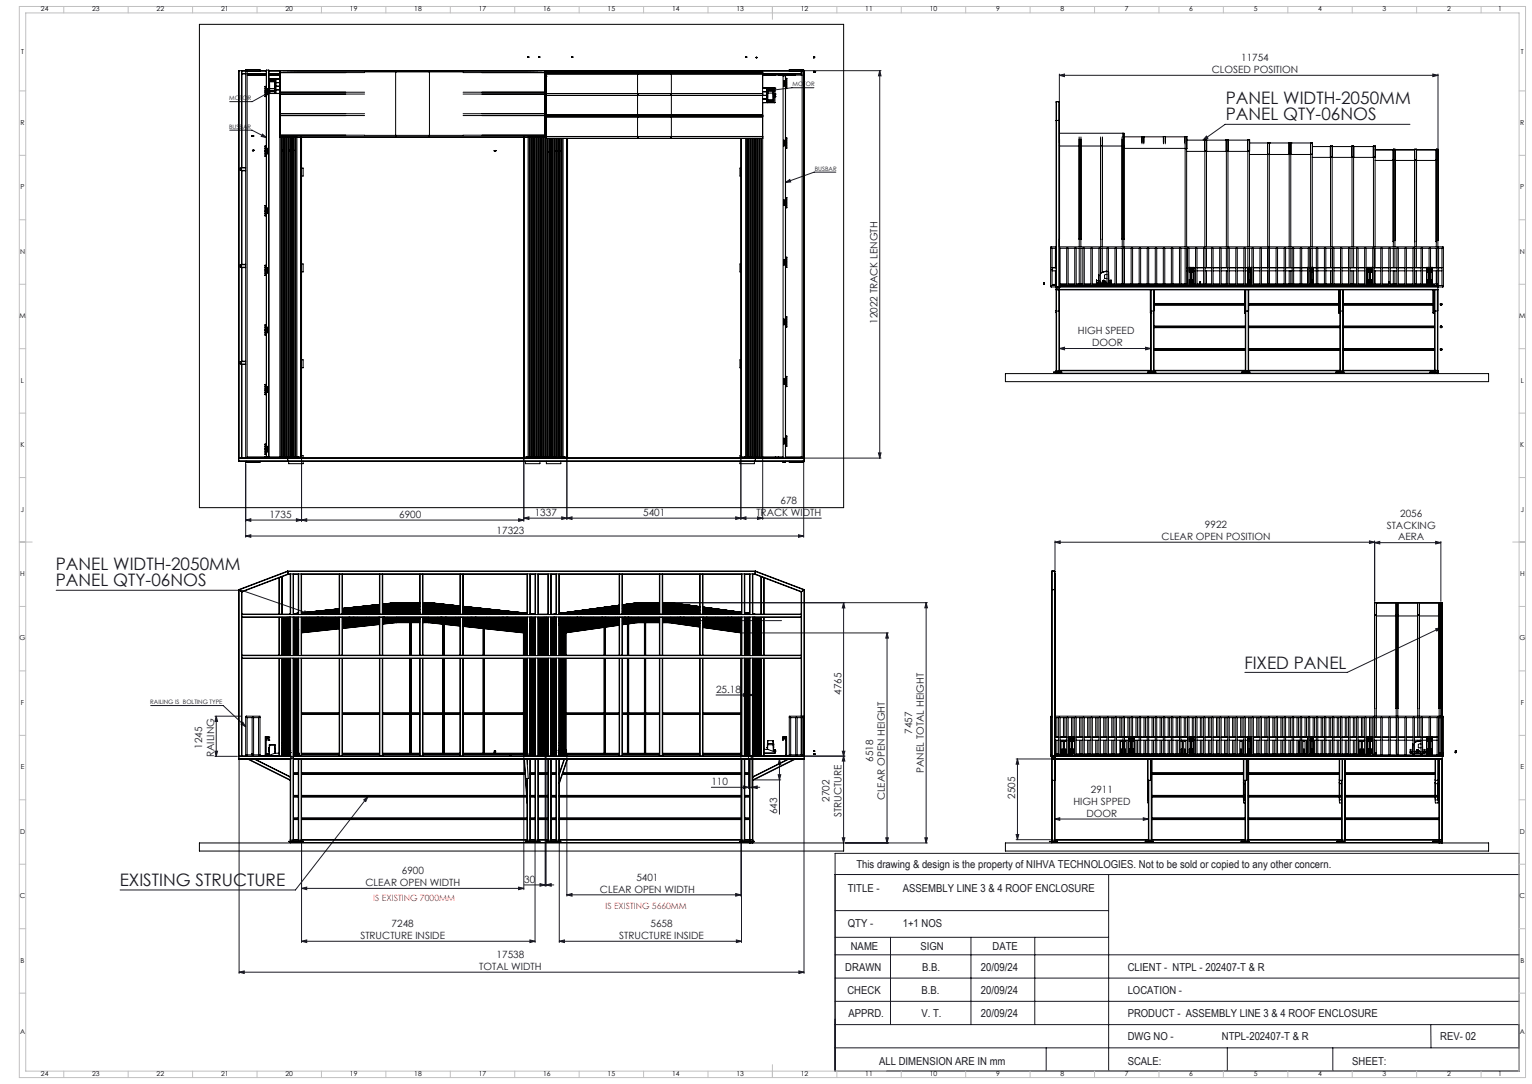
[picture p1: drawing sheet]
<svg xmlns="http://www.w3.org/2000/svg" width="1189mm" height="841mm" viewBox="0 0 1189 841" stroke-linecap="round" stroke-linejoin="round" font-family="sans-serif">
<defs><g id="words">
<g font-size="13.3" fill="#191924">
<text x="951" y="80">PANEL WIDTH-2050MM</text>
<text x="951" y="93">PANEL QTY-06NOS</text>
<text x="43" y="442">PANEL WIDTH-2050MM</text>
<text x="43" y="455">PANEL QTY-06NOS</text>
<text x="966" y="519">FIXED PANEL</text>
<text x="93" y="688">EXISTING STRUCTURE</text>
</g>
<g font-size="8.5" fill="#191924">
<text x="665" y="674">This drawing &amp; design is the property of NIHVA TECHNOLOGIES. Not to be sold or copied to any other concern.</text>
<text x="658" y="692">TITLE -</text>
<text x="701" y="692">ASSEMBLY LINE 3 &amp; 4 ROOF ENCLOSURE</text>
<text x="658" y="719">QTY -</text>
<text x="701" y="719">1+1 NOS</text>
<text x="660" y="737">NAME</text>
<text x="714" y="737">SIGN</text>
<text x="770" y="737">DATE</text>
<text x="656" y="753">DRAWN</text>
<text x="716" y="753">B.B.</text>
<text x="761" y="753">20/09/24</text>
<text x="875" y="753">CLIENT - NTPL - 202407-T &amp; R</text>
<text x="658" y="771">CHECK</text>
<text x="715" y="771">B.B.</text>
<text x="761" y="771">20/09/24</text>
<text x="875" y="771">LOCATION -</text>
<text x="659" y="789">APPRD.</text>
<text x="715" y="789">V. T.</text>
<text x="761" y="789">20/09/24</text>
<text x="875" y="789">PRODUCT - ASSEMBLY LINE 3 &amp; 4 ROOF ENCLOSURE</text>
<text x="875" y="807">DWG NO -</text>
<text x="948" y="807">NTPL-202407-T &amp; R</text>
<text x="1118" y="807">REV- 02</text>
<text x="682" y="826">ALL DIMENSION ARE IN mm</text>
<text x="875" y="826">SCALE:</text>
<text x="1049" y="826">SHEET:</text>
</g>
<g font-size="7.8" fill="#191924">
<text x="963" y="47">11754</text>
<text x="940" y="57">CLOSED POSITION</text>
<text x="681" y="251" transform="rotate(-90 681 251)">12022 TRACK LENGTH</text>
<text x="837" y="259">HIGH SPEED</text>
<text x="848" y="269">DOOR</text>
<text x="606" y="391">678</text>
<text x="209" y="402">1735</text>
<text x="310" y="402">6900</text>
<text x="415" y="400">1337</text>
<text x="499" y="400">5401</text>
<text x="587" y="400">TRACK WIDTH</text>
<text x="1087" y="401">2056</text>
<text x="935" y="410">9922</text>
<text x="1076" y="410">STACKING</text>
<text x="385" y="414">17323</text>
<text x="901" y="419">CLEAR OPEN POSITION</text>
<text x="1085" y="419">AERA</text>
<text x="556" y="538">25.18</text>
<text x="653" y="539" transform="rotate(-90 653 539)">4765</text>
<text x="708" y="569" transform="rotate(-90 708 569)">7457</text>
<text x="157" y="581" transform="rotate(-90 157 581)">1245</text>
<text x="166" y="587" transform="rotate(-90 166 587)">RAILING</text>
<text x="678" y="591" transform="rotate(-90 678 591)">6518</text>
<text x="717" y="600" transform="rotate(-90 717 600)">PANEL TOTAL HEIGHT</text>
<text x="552" y="609">110</text>
<text x="847" y="615">2911</text>
<text x="644" y="622" transform="rotate(-90 644 622)">2702</text>
<text x="687" y="621" transform="rotate(-90 687 621)">CLEAR OPEN HEIGHT</text>
<text x="788" y="620" transform="rotate(-90 788 620)">2505</text>
<text x="833" y="624">HIGH SPPED</text>
<text x="603" y="632" transform="rotate(-90 603 632)">643</text>
<text x="653" y="634" transform="rotate(-90 653 634)">STRUCTURE</text>
<text x="843" y="634">DOOR</text>
<text x="312" y="678">6900</text>
<text x="494" y="683">5401</text>
<text x="284" y="688">CLEAR OPEN WIDTH</text>
<text x="407" y="685">30</text>
<text x="466" y="693">CLEAR OPEN WIDTH</text>
<text x="304" y="719">7248</text>
<text x="505" y="719">5658</text>
<text x="280" y="729">STRUCTURE INSIDE</text>
<text x="481" y="729">STRUCTURE INSIDE</text>
<text x="385" y="743">17538</text>
<text x="372" y="753">TOTAL WIDTH</text>
</g>
<g font-size="6.7" fill="#f00">
<text x="290" y="699">IS EXISTING 7000MM</text>
<text x="470" y="705">IS EXISTING 5660MM</text>
</g>
<g font-size="5.3">
<text x="32" y="9">24</text>
<text x="72" y="9">23</text>
<text x="122" y="9">22</text>
<text x="172" y="9">21</text>
<text x="222" y="9">20</text>
<text x="272" y="9">19</text>
<text x="322" y="9">18</text>
<text x="372" y="9">17</text>
<text x="422" y="9">16</text>
<text x="472" y="9">15</text>
<text x="522" y="9">14</text>
<text x="572" y="9">13</text>
<text x="622" y="9">12</text>
<text x="672" y="9">11</text>
<text x="722" y="9">10</text>
<text x="773" y="9">9</text>
<text x="823" y="9">8</text>
<text x="873" y="9">7</text>
<text x="923" y="9">6</text>
<text x="973" y="9">5</text>
<text x="1023" y="9">4</text>
<text x="1073" y="9">3</text>
<text x="1123" y="9">2</text>
<text x="1163" y="9">1</text>
<text x="16" y="42">T</text>
<text x="1180" y="42">T</text>
<text x="16" y="97">R</text>
<text x="1180" y="97">R</text>
<text x="16" y="147">P</text>
<text x="1180" y="147">P</text>
<text x="16" y="197">N</text>
<text x="1180" y="197">N</text>
<text x="15" y="247">M</text>
<text x="1179" y="247">M</text>
<text x="16" y="297">L</text>
<text x="1180" y="297">L</text>
<text x="16" y="347">K</text>
<text x="1180" y="347">K</text>
<text x="16" y="397">J</text>
<text x="1180" y="397">J</text>
<text x="16" y="447">H</text>
<text x="1180" y="447">H</text>
<text x="15" y="497">G</text>
<text x="1179" y="497">G</text>
<text x="16" y="547">F</text>
<text x="1180" y="547">F</text>
<text x="16" y="597">E</text>
<text x="1180" y="597">E</text>
<text x="16" y="647">D</text>
<text x="1180" y="647">D</text>
<text x="15" y="697">C</text>
<text x="1179" y="697">C</text>
<text x="16" y="747">B</text>
<text x="1180" y="747">B</text>
<text x="16" y="802">A</text>
<text x="1180" y="802">A</text>
<text x="32" y="835">24</text>
<text x="72" y="835">23</text>
<text x="122" y="835">22</text>
<text x="172" y="835">21</text>
<text x="222" y="835">20</text>
<text x="272" y="835">19</text>
<text x="322" y="835">18</text>
<text x="372" y="835">17</text>
<text x="422" y="835">16</text>
<text x="472" y="835">15</text>
<text x="522" y="835">14</text>
<text x="572" y="835">13</text>
<text x="622" y="835">12</text>
<text x="672" y="835">11</text>
<text x="722" y="835">10</text>
<text x="773" y="835">9</text>
<text x="823" y="835">8</text>
<text x="873" y="835">7</text>
<text x="923" y="835">6</text>
<text x="973" y="835">5</text>
<text x="1023" y="835">4</text>
<text x="1073" y="835">3</text>
<text x="1123" y="835">2</text>
<text x="1163" y="835">1</text>
</g>
<g font-size="4.7" fill="#191924">
<text x="615" y="67">MOTOR</text>
<text x="178" y="78">MOTOR</text>
<text x="178" y="100">BUSBAR</text>
<text x="632" y="132">BUSBAR</text>
<text x="117" y="546">RAILING IS BOLTING TYPE</text>
</g>
</g></defs>
<path d="M648 678v153" fill="none" stroke="#000" stroke-width=".78"/>
<g fill="none" stroke="#191924" stroke-width=".78">
<path d="M623 55h61M683 55l1 4h-2zM683 55v300M822 58l4-1v2zM822 57v21M822 58h294M1112 57l4 1-4 1zM1116 57v66M207 72l4-1-3 2zM211 71l-15 8h-18M598 70l3-1 1 2zM632 68h-17l-17 2"/>
<path d="M1094 96h-143l-17 13M178 101h18l11 6M204 104l3 3-4-1zM936 106l2 1-4 2zM649 134h-17l-22 8M610 142l3-3 1 2zM822 270l4-1v2zM822 270h71M889 269l4 1-4 1zM191 360v57M234 356v48M407 356v48"/>
<path d="M440 356v47M575 356v47M592 356v47M593 355h91M624 356v61M682 351h2l-1 4zM191 403l4-1v2zM191 416l4-1v2zM191 403h216M191 416h433M230 402l4 1-4 1zM234 403l4-1v2z"/>
<path d="M403 402l4 1-4 1zM407 402l4-1v2zM407 402h230M436 401l4 1-4 1zM440 402l4-1v2zM571 401l4 1-4 1zM575 402l4-1v2zM588 401l4 1-4 1zM620 415l4 1-4 1zM819 420v22M1063 420l4 1-4 1zM1067 420v47"/>
<path d="M819 421l4-1v2zM819 421h248M1067 421l4-1v2zM1067 421h51M1114 420l4 1-4 1zM1118 420v47M44 458h143l53 18M237 474l3 2h-4zM655 468v186M655 468l1 4h-2zM719 468l1 4h-2zM719 468v186"/>
<path d="M720 468h-198M576 491h113M688 491l1 4h-2zM688 491v163M1114 488l4-1-3 3zM1118 487l-72 35h-80M556 539h32M577 538l4 1-4 1zM581 538v45M582 539l4-1v2zM582 538v43M117 547h56l18 17"/>
<path d="M167 556h20M168 556v31M168 556l1 4h-2zM188 560l3 4-4-2zM167 587h17M167 583h2l-1 4zM186 587v168M407 587v103M423 587v101M424 585v103M440 586v109M575 587v108"/>
<path d="M581 587v25M584 587v25M585 586h71M585 587h71M604 589h11M605 589v43M605 589l1 4h-2zM624 587v168M654 583h2l-1 4zM655 586l1 4h-2zM789 589h29M790 589l1 4h-2z"/>
<path d="M790 589v62M286 618l-57 72h-136M552 611h38M577 610l4 1-4 1zM584 611l4-1v2zM585 605h21M604 601h2l-1 4zM282 621l4-3-2 4zM819 635l4-1v2zM819 635h72M887 634l4 1-4 1zM234 654v77"/>
<path d="M415 654v77M434 654v77M575 654v77M654 650h2l-1 4zM656 654h64M687 650h2l-1 4zM718 650h2l-1 4zM789 647h2l-1 4zM789 651h26M648 662h531v169h-531zM648 678h531M860 678v153"/>
<path d="M234 689l4-1v2zM234 689h173M403 688l4 1-4 1zM407 687h23M419 686l4 1-4 1zM424 687l4-1v2zM440 694l4-1v2zM440 694h135M571 693l4 1-4 1zM648 706h212M234 730l4-1v2zM234 730h181"/>
<path d="M411 729l4 1-4 1zM434 730l4-1v2zM434 730h141M571 729l4 1-4 1zM648 727h212M691 727v68M754 727v68M803 727v68M186 754l4-1v2zM186 754h438M620 753l4 1-4 1zM648 759h531"/>
<path d="M648 741h531M648 777h531M648 795h531M1110 795l1 18M648 813h531M812 813v18M953 813v18M1034 813v18"/>
</g>
<g fill="none" stroke="#c0c0c0" stroke-width=".78">
<path d="M15 5h1169v831h-1169zM20 10h1159v821h-1159zM49 5v5M99 5v5M149 5v5M199 5v5M249 5v5M299 5v5M349 5v5M399 5v5M449 5v5M499 5v5"/>
<path d="M549 5v5M599 5v10M649 5v5M699 5v5M749 5v5M799 5v5M849 5v5M899 5v5M949 5v5M999 5v5M1049 5v5M1099 5v5"/>
<path d="M1149 5v5M15 71h5M1179 71h5M15 121h5M1179 121h5M15 171h5M1179 171h5M15 221h5M1179 221h5M15 271h5M1179 271h5M15 321h5"/>
<path d="M1179 321h5M15 371h5M1179 371h5M15 421h10M1174 421h10M15 471h5M1179 471h5M15 521h5M1179 521h5M15 571h5M1179 571h5M15 621h5"/>
<path d="M1179 621h5M15 671h5M1179 671h5M15 721h5M1179 721h5M15 771h5M1179 771h5M49 831v5M99 831v5M149 831v5M199 831v5M249 831v5"/>
<path d="M299 831v5M349 831v5M399 831v5M449 831v5M499 831v5M549 831v5M599 826v10M649 831v5M699 831v5M749 831v5M799 831v5M849 831v5"/>
<path d="M899 831v5M949 831v5M999 831v5M1049 831v5M1099 831v5M1149 831v5"/>
</g>
<path d="M520 482h87" fill="none" stroke="#191924" stroke-width=".78" stroke-dasharray="15.2 1.3 1.3 1.3" stroke-dashoffset="2.6"/>
<g fill="#191924">
<path d="M403 688l4 1-4 1zM234 689l4-1v2zM584 611l4-1v2zM577 610l4 1-4 1zM889 269l4 1-4 1zM822 270l4-1v2z"/>
<path d="M440 694l4-1v2zM571 693l4 1-4 1zM186 754l4-1v2zM620 753l4 1-4 1zM234 730l4-1v2zM411 729l4 1-4 1zM434 730l4-1v2zM571 729l4 1-4 1zM822 58l4-1v2zM1112 57l4 1-4 1zM819 635l4-1v2zM887 634l4 1-4 1z"/>
<path d="M234 403l4-1v2zM403 402l4 1-4 1z"/>
<path d="M440 402l4-1v2zM571 401l4 1-4 1z"/>
<path d="M407 402l4-1v2zM436 401l4 1-4 1z"/>
<path d="M1067 421l4-1v2zM1114 420l4 1-4 1z"/>
<path d="M230 402l4 1-4 1zM191 403l4-1v2zM620 415l4 1-4 1zM191 416l4-1v2z"/>
<path d="M1063 420l4 1-4 1zM819 421l4-1v2z"/>
<path d="M575 402l4-1v2zM588 401l4 1-4 1z"/>
<path d="M654 650h2l-1 4zM655 586l1 4h-2z"/>
<path d="M167 583h2l-1 4zM168 556l1 4h-2z"/>
<path d="M654 583h2l-1 4zM655 468l1 4h-2z"/>
<path d="M604 601h2l-1 4zM605 589l1 4h-2z"/>
<path d="M682 351h2l-1 4zM683 55l1 4h-2z"/>
<path d="M790 589l1 4h-2zM789 647h2l-1 4z"/>
<path d="M577 538l4 1-4 1zM582 539l4-1v2z"/>
<path d="M419 686l4 1-4 1zM424 687l4-1v2z"/>
<path d="M188 560l3 4-4-2zM598 70l3-1 1 2zM207 72l4-1-3 2zM204 104l3 3-4-1zM610 142l3-3 1 2z"/>
<path d="M282 621l4-3-2 4zM237 474l3 2h-4zM936 106l2 1-4 2zM1114 488l4-1-3 3z"/>
<path d="M688 491l1 4h-2zM687 650h2l-1 4zM719 468l1 4h-2zM718 650h2l-1 4z"/>
</g>
<g fill="none" stroke="#000" stroke-width=".78">
<path d="M155 19h500v375h-500zM186 55l-1 300M186 55v300M186 55h1M187 55h1M187 55v300l1-72h3M188 57h.1M188 55h.1M188 55v2M188 57v73h3M188 55h3M188 57h3"/>
<path d="M191 54h11v1h-10M191 54l1 1M191 54v301M192 55v300M192 55h15M192 58h15M192 57h13M192 57h15M192 58h.1M193 58h5M193 58h.1M197 58h1"/>
<path d="M198 58h.1M202 55h5M205 57h1M205 58h-13M205 57v1M206 57v1M206 57h1M207 54v300v-3M207 54v15M207 54h2M209 54v300M209 54h.1"/>
<path d="M209 55h8M209 55h373M209 57h8M209 58h8M217 56h.1M217 55h206M217 55v299M217 56h66M217 58h-8M217 55h.1M217 56v16M220 55h.1"/>
<path d="M223 55h.1M226 55h.1M229 55h-1M231 55h.1M283 56h76M307 56v49M307 55h.1M307 55v1M308 55h.1M333 55h.1M333 55v1M333 56v49"/>
<path d="M359 56h64M409 55h.1M410 44h.1M412 55h.1M414 55h1M417 55h.1M418 44v1M418 44h.1M418 44h1M419 44h.1M420 55h.1M423 55h.1"/>
<path d="M423 56h.1M423 58h.1M423 55v299M423 55h199M423 58h1M423 57h179M423 57h1M424 59h.1M424 57h.1M424 56v299M424 56h168M424 56h.1"/>
<path d="M424 57v16M427 55v1M432 55h152M432 55h.1M435 55h.1M438 55h.1M444 44v1M444 44h.1M495 57v16M495 55h.1M495 57h.1M495 56h.1"/>
<path d="M495 56v1M495 55v1M520 55h.1M520 55v1M521 55h.1M521 56h.1M521 57h.1M521 56v1M521 57v16M578 55h.1M579 44h.1M581 55h.1"/>
<path d="M582 55h.1M582 55h2M583 55h1M584 55h.1M584 55h29M587 45h.1M587 44v1M587 44h.1M589 55v1M592 58h31M592 59v9M592 58h10"/>
<path d="M592 56v17M592 57h30M602 57h.1M602 57v1M602 57h2M604 57h.1M604 57v1M604 58h13M604 57h18M608 59h.1M608 59v296M608 59h2"/>
<path d="M610 59h.1M610 59v296M611 58h.1M612 58h5M612 58h.1M612 58h-1M617 58h.1M622 57h.1M622 55h.1M622 55v2M622 57v1M622 55v3"/>
<path d="M623 55v300M624 54l-1 1M624 54h-11v1h10M624 54v301M624 55h.1M624 58v296M624 55v300M631 56h.1M631 56h1M631 44h.1M631 45h1M631 44v1"/>
<path d="M631 45h.1M632 55l-1 1M632 44h-1M632 55v1M632 44h.1M632 44v1M632 45h.1M632 56h.1M632 55h.1M206 69h2v2h-2l1-1M206 69h.1M206 73h.1"/>
<path d="M207 72l-1-1h2v2h-2M207 69h.1M207 71h.1M207 73h.1M207 67h-1v8h1M207 73v42M207 70h1zM207 72h1zM209 68v2M209 62v1h4l1-1v10l-1-1h-4v1M209 67h.1M209 66h.1"/>
<path d="M209 70h.1M209 61h8M209 73h8M209 72h8M209 66v1M209 71h.1M209 63h.1M209 63v3M209 67v1M209 70v1M209 63v1M209 64v5"/>
<path d="M209 71h5M209 63h5M209 69h.1M209 69v1M209 63h4M209 63v6M209 69h4M209 70h4M209 71h4M213 69h.1M213 70h.1M213 70v1"/>
<path d="M213 69v1M213 71h1M213 63v6M213 63l1 1M213 63h.1M213 63h1M213 61h.1M213 72v1M213 70l1 1M214 63h.1M214 63h-1M214 64l-1 5"/>
<path d="M214 63v1M214 66v4M214 61v11M214 70h3M214 64h3M214 67h3M217 73h.1M217 72h.1M217 73h66M217 72h66M217 73v15M359 73h64"/>
<path d="M359 72h64M423 72h.1M423 73h.1M424 74h.1M424 73h.1M424 74h171M424 73h168M424 74v15M495 74v15M495 73h.1M495 74h.1M495 73v1"/>
<path d="M521 73h.1M521 74h.1M521 73v1M521 74v15M592 74v15h-168M592 73h.1M592 71h3M592 77h3M592 68h9M592 80h9M592 74h.1M592 73v1"/>
<path d="M592 80v275M595 68v12M595 71v4M596 78h.1M596 79v-1h4v1M596 69v1h4v-1M596 77h.1M596 77v1M596 70h.1M596 70h4M596 78h4M596 72h.1"/>
<path d="M596 71h.1M596 72v5M596 70v1M596 71v1M596 68h.1M596 80h.1M596 77h4M596 79h1zM596 72h4M596 71h4M596 69h1zM599 79h1z"/>
<path d="M599 69h1zM600 72v5M600 71h.1M600 70v1M600 70h.1M600 71v1M600 77v1M600 78h.1M600 72h.1M600 77h.1M600 71v2l2 1-1-1M600 73v1"/>
<path d="M600 73h.1M600 71v2M600 71v-2h-5v10h5v-5M601 74h.1M601 74v1M601 75h1M601 73h.1M601 75h.1M601 73v1M601 73h1M601 74h1M601 68h.1"/>
<path d="M601 80h.1M601 68v5M601 75v5M602 74h.1M602 74v1M602 73h.1M602 75h.1M602 73v1M602 74h-2M608 66h1zM608 63l1 1zM610 65v2"/>
<path d="M610 63v1M610 61h1v8h-1M610 65h-2v2h2M610 63h-2v1h2M610 63h.1M610 65h.1M820 79v143M820 79h2M822 79v143M217 88h.1M217 90h.1M217 88h66"/>
<path d="M217 90h66M217 90v15M359 88h64M359 90h64M423 88h.1M423 90h.1M424 91h.1M424 91h168M424 89h.1M424 91v15M495 91v15M495 89h.1"/>
<path d="M495 91h.1M495 89v2M521 91h.1M521 89h.1M521 89v2M521 91v15M592 91v15M592 91h.1M820 93h.1M820 93h2M822 93h.1M822 81h.1"/>
<path d="M196 105v1M196 105h.1M196 106h.1M196 117h.1M196 117h1M196 106h1M197 106h.1M197 117h.1M197 105h-1M197 117h-1M197 105h.1M197 105v1"/>
<path d="M206 117h.1M206 119h.1M206 119h2M207 118h-1h2v1M207 115h-1h2v2h-2M207 118h.1M207 119h.1M207 117h.1M207 115h.1M207 113h-1v8h1M207 117v1M207 119v42"/>
<path d="M207 119h1zM207 116h1zM208 119h.1M217 105h.1M217 106h.1M217 105h66M217 106h206M218 106v248M219 106v248M219 117h.1M219 117h1M219 106v11"/>
<path d="M219 117v237M220 117h.1M220 106v248M221 106v248M222 106v248M223 106v248M224 106v248M224 106v249M224 117h.1M224 117h1M225 117h.1M225 106v11"/>
<path d="M225 117v237M225 117h-1M225 106v248M226 106v248M227 106v248M227 117h.1M227 117h1M228 117h.1M228 106v11M228 117v237M228 117h-1M228 106v248"/>
<path d="M229 106v248M230 106v248M233 106v248M234 106v248h-42M234 106v249M283 105h76M307 106h.1M307 105v1M333 106h.1M333 105v1M359 105h64M384 117h.1"/>
<path d="M407 106v249M410 106v248M411 106v248M411 106v249M412 106v248M413 106v248M414 106v248M415 106v248M416 106v248M417 106v248M418 106v248M419 106v249"/>
<path d="M419 106v248M420 106v248M421 106v248M422 106v248M423 105h.1M423 106h.1M424 107h.1M424 106h168M424 107h168M424 106h.1M425 107v248M426 118h.1"/>
<path d="M426 107v11M426 118v237M427 107v248M427 107l1 248M428 107v248M429 107v248M430 107v248M431 107v248M431 117h.1M431 117h1M432 107v10M432 117v238"/>
<path d="M432 117h.1M432 117h-1M432 107v248M433 107v248M434 117h.1M434 107v10M434 117v238M435 107v248M436 107v248M437 107v248M440 107v247M440 107v247h-3"/>
<path d="M440 107v248M495 106h.1M495 107h.1M495 106v1M521 106h.1M521 107h.1M521 106v1M575 107v247h4M575 107v247M579 107v248M580 107v248M581 107v248"/>
<path d="M582 107v248M583 107v248M584 107v248M585 107v248M586 107v248M587 107v248M588 107v248M589 107v248M590 107v248M591 107v248M592 107h.1M592 106h.1"/>
<path d="M608 112h1zM608 110h1zM610 111v2M610 109v2M610 107h1v8h-1M610 111l-2 1v1h2M610 109h-2v2h2v-1M610 109h.1M610 111h.1M610 113h.1M822 113h.1M822 103h50"/>
<path d="M822 108v78M822 113h15M837 108l1 78M838 113h-1M838 113h16M838 106v86M839 106v80M854 113h17M854 113h.1M854 106v86M856 106v86M871 113h.1"/>
<path d="M871 113h1M871 106v80M871 103v3M872 103h.1M872 113h.1M872 103v89M872 103v83M872 106h14M872 115h48M886 106v5M886 106h.1M886 106h2"/>
<path d="M886 106v6M888 106v5M888 106v6M888 106h15M903 106h.1M903 106h1M903 106v6M904 106h.1M904 106v6M904 106h16M920 106h.1M920 106h1"/>
<path d="M920 106v6M920 112v80M921 106h.1M921 106v86M921 106v9h-1M921 109h14M935 108h.1M935 117h.1M935 108h1M935 108v9M935 117v75M936 117h.1"/>
<path d="M936 108v84M936 108h.1M936 109h16M952 108v9M952 108h1M952 108v84M953 108v9M953 108v84M953 109h15M968 117h.1M968 108h.1M968 108h2"/>
<path d="M968 108v84M970 117h.1M970 117h-49M970 108v84M970 108h.1M970 111h14M984 111h.1M984 120h.1M984 111h1M984 111v81M985 111h.1M985 120h.1"/>
<path d="M985 111v81M985 111h15M1000 120h.1M1000 111h.1M1000 111h2M1000 111v9M1001 120v72M1002 111h.1M1002 111v81M1002 112v8M1002 111h15M1017 112v8"/>
<path d="M1017 111h.1M1017 111h2M1017 111v81M1018 120v72M1019 111h.1M1019 120h.1M1019 120h-49M1019 111v9M1019 114h14M1033 113h.1M1033 113v79M1033 113h1"/>
<path d="M1034 113h.1M1034 113v9M1034 114h15M1049 113h.1M1049 113v9M1049 113h2M1051 113h.1M1051 113v79M1051 114h15M1066 113h.1M1066 113h1M1066 113v9"/>
<path d="M1067 113h.1M1067 113v79M1067 113v9h-1M1067 116h14M1081 116h.1M1081 116h2M1081 116v71M1083 116h.1M1083 116v76M1083 116v71M1083 116h15M1098 116h.1"/>
<path d="M1098 116h1M1098 116v76M1099 116h.1M1099 116v71M1099 116h16M1115 116h.1M1115 116h1M1115 116v71M1116 116h.1M1116 116v76M191 133h-3v72h3M191 130h-4v2h4"/>
<path d="M234 130h1v7h-1M575 130h-1v7h1M1018 122h15M1033 122h.1M1033 122h1M1034 122h15M1034 122v70M1034 122h.1M1049 122h.1M1049 122h2M1049 122v70M1051 122h15"/>
<path d="M1051 122h.1M1066 122h.1M1066 122v70M1067 124h14M1081 124h.1M1081 124h2M1083 124h.1M1083 124h15M1098 124h.1M1098 124h1M1099 124h.1M1099 124h16"/>
<path d="M1115 124h.1M1115 124h1M1116 124h.1M207 160h-1v7l1 1M608 158l1 1zM608 156h1zM610 158v1M610 155v2M610 153h1v8h-1M610 158h-2v1h2M610 155h-2v2h2M610 157h.1"/>
<path d="M610 159h.1M206 161h.1M206 163h.1M206 164h.1M206 166h.1M206 166h2M206 163h2M207 166h.1M207 164h.1M207 161h.1M207 163h.1M207 163v1"/>
<path d="M207 166v42M207 162h1zM207 165h1zM208 166h.1M208 164h-2M208 161h-2M208 164h.1M208 161h.1M208 163h.1M208 161v2M208 164v2M610 200h1v7h-1"/>
<path d="M815 192h1M815 192v30M816 192l1 1M816 192h-1M816 192h.1M816 192h4M817 193v29M817 193h3M819 193v15M822 192l1 1M822 192h298M822 186h.1"/>
<path d="M823 193v29M823 193h5M828 193v-1l1 1M828 193v29M829 193h5M829 193v29M834 193l1-1v1M834 193v29M835 193h5M835 193v29M838 186h.1M838 193v27"/>
<path d="M839 193v27M839 186h.1M839 186v6M840 193l1-1 1 1M840 193v29M842 193h5M842 193v29M847 193v-1l1 1M847 193v29M848 193h5M848 193v29M853 193v-1l1 1"/>
<path d="M853 193v29M854 193h5M854 193v29M854 186h.1M854 193v19M856 193v18M856 186h.1M859 193l1-1v1M859 193v29M860 193h5M860 193v29M865 193l1-1v1"/>
<path d="M865 193v29M866 193h6M866 193v29M871 186h.1M871 186v6M871 193v27M872 193v-1l1 1M872 193v29M872 186h.1M873 193h5M873 193v29M878 193v-1l1 1"/>
<path d="M878 193v29M879 193h5M879 193v29M884 193l1-1v1M884 193v29M885 193h5M885 193v29M890 193l1-1 1 1M890 193v29M892 193h5M892 193v29M897 193v-1l1 1"/>
<path d="M897 193v29M898 193h5M898 193v29M903 193v-1l1 1M903 193v29M904 193h5M904 193v29M909 193l1-1v1M909 193v29M910 193h5M910 193v29M915 193l1-1 1 1"/>
<path d="M915 193v29M917 193h5M917 193v29M920 193v27M921 193v28M922 193v-1l1 1M922 193v29M923 193h5M923 193v29M928 193v-1l1 1M928 193v29M929 193h5"/>
<path d="M929 193v29M934 193l1-1v1M934 193v29M935 193h5M935 193v29M936 193v15M940 193l1-1v1M940 193v29M941 193h6M941 193v29M947 193v-1l1 1M947 193v29"/>
<path d="M948 193h5M948 193v29M952 193v15M953 193v-1l1 1M953 193v29M954 193h5M954 193v29M959 193l1-1v1M959 193v29M960 193h5M960 193v29M965 193l1-1 1 1"/>
<path d="M965 193v29M967 193h5M967 193v29M968 193v15M970 193v14M972 193v-1l1 1M972 193v29M973 193h5M973 193v29M978 193v-1l1 1M978 193v29M979 193h5"/>
<path d="M979 193v29M984 193v15M984 193l1-1v1M984 193v29M985 193h5M985 193v29M990 193l1-1 1 1M990 193v29M992 193h5M992 193v29M997 193v-1l1 1M997 193v29"/>
<path d="M998 193h5M998 193v29M1001 193v15M1002 193v15M1003 193v-1l1 1M1003 193v29M1004 193h5M1004 193v29M1009 193l1-1v1M1009 193v29M1010 193h5M1010 193v29"/>
<path d="M1015 193l1-1v1M1015 193v29M1016 193h6M1016 193v29M1017 193v15M1018 193v14M1022 193v-1l1 1M1022 193v29M1023 193h5M1023 193v29M1028 193v-1l1 1M1028 193v29"/>
<path d="M1029 193h5M1029 193v29M1033 193v15M1034 193v15M1034 193l1-1v1M1034 193v29M1035 193h5M1035 193v29M1040 193l1-1 1 1M1040 193v29M1042 193h5M1042 193v29"/>
<path d="M1047 193v-1l1 1M1047 193v29M1048 193h5M1048 193v29M1049 193v15M1051 193v15M1053 193v-1l1 1M1053 193v29M1054 193h5M1054 193v29M1059 193l1-1v1M1059 193v29"/>
<path d="M1060 193h5M1060 193v29M1065 193l1-1v1M1065 193v29M1066 193h6M1066 193v28M1067 193v15M1072 193v-1l1 1M1072 193v29M1073 193h5M1073 193v29M1078 193v-1l1 1"/>
<path d="M1078 193v25M1079 193h5M1079 193v29M1081 187h.1M1081 187v5M1081 193v15M1083 193v15M1083 187h.1M1084 193l1-1v1M1084 193v29M1085 193h5M1085 193v29"/>
<path d="M1090 193l1-1v1M1090 193v29M1091 193h6M1091 193v29M1097 193v-1l1 1M1097 193v29M1098 193h5M1098 193v29M1098 187h.1M1098 193v15M1099 193v15M1099 187h.1"/>
<path d="M1099 187v5M1103 193v-1l1 1M1103 193v29M1104 193h5M1104 193v29M1109 193l1-1v1M1109 193v29M1110 193h5M1110 193v29M1115 187h.1M1115 187v5M1115 193v15"/>
<path d="M1115 193l1-1 1 1M1115 193v29M1116 187h.1M1117 193h2M1117 193v29M1119 193v29M1120 192h.1M1120 192l-1 1M1120 192v30M191 208h-3v72h3M191 205h-4v2h4M206 210h2v2h-2h1"/>
<path d="M206 208h.1M206 210h.1M207 210h.1M207 212h.1M207 208h.1M207 209h.1M207 206h-1v8h1M207 209v1M207 212v42M207 208h1zM207 211h1zM208 208h-2"/>
<path d="M208 208h.1M208 208v1h-2h1M234 205h1v6h-1M575 205h-1v6h1M608 202h1zM608 205h1zM610 201v2M610 204v2M610 201h-2v2h2M610 204h-2v2h2M610 201h.1M610 203h.1"/>
<path d="M610 204h.1M610 206h.1M810 220h.1M810 219v1M810 219h.1M817 208h3M817 210h3M817 209h.1M819 210v11M851 219h.1M851 217v2M851 219v1"/>
<path d="M851 217h.1M851 218h2M851 220h1M853 214h.1M853 214v5M853 213v1M853 217v2h-1v1M854 219h2M856 219h.1M856 218v1M856 218h.1M856 219h1"/>
<path d="M857 219h.1M857 218h-1M857 218h.1M857 217v1M857 217h.1M857 218l1 1M857 219h2M858 219h-1M858 210l-4 2M858 210v1M858 211l-4 1M858 210h1"/>
<path d="M858 211h1M859 213l-2 1v2h2M860 211h.1M860 219h2v1M860 213v6M860 211l1 8M861 218h1M862 220h.1M862 219h.1M862 217v2M862 219v1M862 217h.1"/>
<path d="M921 208h1M921 210h1M923 207h1v14M923 208h.1M923 209h.1M923 210h.1M923 217v3zM923 208v3zM924 208h1M924 210h1M925 207v14M926 208h.1"/>
<path d="M926 209h.1M926 210h.1M926 217v3zM926 208v3zM927 208h1M927 210h1M929 208h5M929 210h5M935 208h5M935 210h5M936 210v10M941 208h6"/>
<path d="M941 210h6M948 208h5M948 210h5M952 210v10M954 208h5M954 210h5M960 208h5M960 210h5M967 208h2M967 210h2M968 210v10M969 208h1"/>
<path d="M969 209h1M969 217v3zM969 208v3zM969 210h1M970 208h1M970 210h1M972 207h-1v14M973 207h.1M973 208h5M973 210h5M979 208h5M979 210h5"/>
<path d="M984 210v10M985 208h5M985 210h5M992 208h5M992 210h5M998 208h5M998 210h5M1001 210v10M1002 210v10M1004 208h5M1004 210h5M1010 208h5"/>
<path d="M1010 210h5M1015 207v14M1016 208h1M1016 210h1M1017 210v10M1018 209h.1M1018 208h.1M1018 210h.1M1018 217v3zM1018 208v3zM1019 207v14M1019 208h3"/>
<path d="M1019 210h3M1023 208h5M1023 210h5M1029 208h5M1029 210h5M1033 210v10M1034 210v10M1035 208h5M1035 210h5M1042 208h5M1042 210h5M1048 208h5"/>
<path d="M1048 210h5M1049 210v10M1051 210v10M1054 208h5M1054 210h5M1060 208h1M1060 210h1M1062 208h.1M1062 209h.1M1062 210h.1M1062 217v3zM1062 208v3z"/>
<path d="M1063 207v14M1063 208h1M1063 210h1M1064 208h1M1064 209h1M1064 210h1M1064 217l1 3zM1064 208l1 3zM1065 207v14M1065 207h-1v14M1066 208h6M1066 210h6"/>
<path d="M1067 210v11M1073 208h5M1073 210h5M1078 219h.1M1078 219v1M1078 220h.1M1078 219v3M1079 208h5M1079 210h5M1081 210v10M1083 210v10M1085 208h5"/>
<path d="M1085 210h5M1091 208h6M1091 210h6M1098 208h5M1098 210h5M1098 210v10M1099 210v10M1104 208h3M1104 210h3M1107 207v14M1108 208h.1M1108 209h.1"/>
<path d="M1108 217v3zM1108 208v3zM1108 210h.1M1109 208h.1M1109 210h.1M1110 207h2v14M1111 208h.1M1111 209h.1M1111 210h.1M1111 208v3zM1111 217v3zM1112 208h3"/>
<path d="M1112 210h3M1115 210v10M1117 208h2M1117 210h2M810 221h.1M815 222l1 1M816 222h-1M816 222v1M816 223h304M817 222h-1M817 222h3M817 221h3"/>
<path d="M820 223v65M820 223h.1M820 225h.1M820 221h-3v1M820 223v2h296M820 223v66M820 222h2M820 222v1M820 225h2M821 225h.1M821 223v2M822 223h.1"/>
<path d="M822 225v16M822 222v1M822 225h.1M822 223v2M822 225v62h71v-62M822 222h294M822 225h294M823 222h-1h294M823 222h5M823 220h5M823 221h5M828 222h1"/>
<path d="M829 222h5M829 220h5M829 221h5M834 222h1M835 222h5M835 220h5M835 221h5M840 222h1h1M842 222h5M842 220h5M842 221h5M847 222h1"/>
<path d="M848 222h5M848 220h17M848 221h5M851 220h.1M853 222h1M854 222h5M854 221h5M859 222h1M860 222h5M860 221h5M865 222h1M866 222h6"/>
<path d="M866 220h6M866 221h6M872 222h1M873 222h5M873 220h5M873 221h5M878 222h1M879 222h5M879 220h5M879 221h5M884 222h1M885 222h5"/>
<path d="M885 220h5M885 221h5M890 222h1h1M892 222h5M892 220h5M892 221h5M893 225v18M893 225v64M895 225v16M896 225v62h71v-62M896 237h71M896 235h71"/>
<path d="M896 236h71M897 222h1M898 222h5M898 220h5M898 221h5M903 222h1M904 222h5M904 220h5M904 221h5M909 222h1M910 222h5M910 220h5"/>
<path d="M910 221h5M915 222h1h1M917 222h5M917 220h5M917 221h5M922 222h1M923 222h5M923 221h5M924 220h1M925 221v-14h2v14M927 220h1M928 222h1"/>
<path d="M929 222h5M929 220h5M929 221h5M934 222h1M935 222h5M935 220h5M935 221h5M940 222h1M941 222h6M941 220h6M941 221h6M947 222h1"/>
<path d="M948 222h5M948 220h5M948 221h5M953 222h1M954 222h5M954 220h5M954 221h5M959 222h1M960 222h5M960 220h5M960 221h5M965 222h1h1"/>
<path d="M966 237v6M966 225v10M967 222h5M967 220h2M967 221h5M967 225v64M969 221v-14h1v14M969 225v64M969 225v62h71v-62M969 237h71M969 235h71M969 236h71"/>
<path d="M970 220h1M972 222h1M973 222h5M973 221h5M973 220h5M978 222h1M979 222h5M979 220h5M979 221h5M984 222h1M985 222h5M985 220h5"/>
<path d="M985 221h5M990 222h1h1M992 222h5M992 220h5M992 221h5M997 222h1M998 222h5M998 220h5M998 221h5M1003 222h1M1004 222h5M1004 220h5"/>
<path d="M1004 221h5M1009 222h1M1010 222h5M1010 220h5M1010 221h5M1015 222h1M1016 222h6M1016 220h1M1016 221h6M1017 221v-14h2v14M1019 220h3M1022 222h1"/>
<path d="M1023 222h5M1023 220h5M1023 221h5M1028 222h1M1029 222h5M1029 220h5M1029 221h5M1034 222h1M1035 222h5M1035 220h5M1035 221h5M1039 237v6"/>
<path d="M1039 225v10M1040 225v64M1040 222h1h1M1042 222h5M1042 220h5M1042 221h5M1042 225v64M1042 225v62h71M1042 237h71M1042 235h71M1042 236h71M1047 222h1"/>
<path d="M1048 222h5M1048 220h5M1048 221h5M1053 222h1M1054 222h5M1054 220h5M1054 221h5M1059 222h1M1060 222h5M1060 220h1M1060 221h5M1061 221v-14h2v14"/>
<path d="M1063 220h1M1065 222h1M1066 222h6M1066 221v1M1066 220h6M1066 221h6M1072 222h1M1073 222h5M1073 220h5M1073 221h5M1078 222h1M1079 222h5"/>
<path d="M1079 220h5M1079 221h5M1084 222h1M1085 222h5M1085 220h5M1085 221h5M1090 222h1M1091 222h6M1091 220h6M1091 221h6M1097 222h1M1098 222h5"/>
<path d="M1098 220h5M1098 221h5M1103 222h1M1104 222h5M1104 220h3M1104 221h5M1107 221v-14h2v14M1109 220h.1M1109 222h1M1110 222h5M1110 221h3v1M1110 221h3"/>
<path d="M1112 220h3M1112 237v6M1112 225v10M1113 225l1 16M1114 225v16M1115 222h1M1116 225v64M1116 225v16h-2M1116 225h.1M1116 222v3M1116 222h.1M1116 225v65"/>
<path d="M1117 222h-1M1117 222h2M1119 236h-1v1l1-1M1119 236h.1M1119 222h1M1120 222h.1M1120 222v1M206 254h2v2h-2l1-1M206 254h.1M206 258h.1M207 257l-1-1h2v2h-2M207 256h.1"/>
<path d="M207 258h.1M207 254h.1M207 252h-1v8h1M207 258v42M207 257h1zM207 255h1zM608 248l1 1zM608 251h1zM610 248v1M610 250v2M610 246h1v8h-1M610 248h-2v1h2"/>
<path d="M610 250h-2v2h2M610 248h.1M610 250h.1M820 241h2M820 242v1M822 241v48M822 241h.1M893 241h2M893 243h.1M895 241v48M896 241h-1M896 254h71"/>
<path d="M896 253h71M966 243h1M967 241h2M969 254h71M969 253h71M1039 243h1M1040 241h2M1042 254h71M1042 253h71M1112 243h1M1113 241v46M1114 241v48"/>
<path d="M1118 253v1h1M1118 253h1M1119 253h.1M1119 253v1M234 279h1v6h-1M575 279h-1v6h1M896 270h71M896 272h71M896 271h71M969 270h71M969 272h71M969 271h71"/>
<path d="M1042 270h71M1042 272h71M1042 271h71M1119 271h-1v1l1-1M1119 271h.1M1119 271l-1-1v2l1-1M191 281h-4v1h4M207 298h-1v8h1M608 295h1zM608 297h1zM610 294v2M610 296v2"/>
<path d="M610 292h1v8h-1M610 297v-1h-2v2h2M610 294h-2v2h2v-1M610 294h.1M610 298h.1M780 290h375v6h-375zM818 289h6zM820 290h.1M820 288v1M820 289v1M820 288h293M820 290h296"/>
<path d="M891 289h6zM964 289h6zM1037 289h6zM1113 287v1M1113 290h.1M1113 288v1M1113 289v1M1114 289v1h-1M1114 287v2M1114 287l-1 1M1114 287h2M1116 287v2"/>
<path d="M1116 287v1M1116 290h.1M1116 289v1M1116 289h-6h6M206 302h.1M206 304h.1M206 304h2M207 303h-1h2v1M207 300h-1h2v2h-2M207 303h.1M207 304h.1M207 300h.1"/>
<path d="M207 302h.1M207 302v1M207 304v42M207 301h1zM207 303l1 1zM208 304h.1M610 338h1v8h-1M185 355v1M185 358h439M185 355h1M185 358h1M185 356v2"/>
<path d="M185 356h439M186 355l-1 1M186 355h438M191 358v1M191 359l1-1zM202 358v1h-11M205 354v1l1-1M206 346h.1M206 348h.1M206 349h.1M206 351h.1M206 348h2"/>
<path d="M206 351h2M207 346h.1M207 348h.1M207 349h.1M207 351h.1M207 345h-1v7l1 1M207 348v1M207 347h1zM207 350h1zM207 354v1l1-1M208 348h.1M208 351h.1"/>
<path d="M208 346h-2M208 349h-2M208 346h.1M208 349h.1M208 346v2M208 349v2M209 354h.1M223 358h.1M223 356v2M223 356h.1M224 358v2h11v-2M225 354l1 1"/>
<path d="M225 355h1M226 354v1M227 355h1M227 354v1M228 355h.1M228 354v1M231 354l1 1M232 355h.1M232 354v1M234 355h.1M234 354h1v1M407 354h17"/>
<path d="M408 358v2h11v-2M409 354v1M409 355h.1M411 355h.1M412 354l-1 1M415 354l1 1M415 355h1M416 354v1M417 355h1M417 354v1M418 354l-1 1M424 358v2h11v-2"/>
<path d="M425 355h1M426 354h1M429 354h.1M432 355h.1M432 354h.1M432 354v1M434 355h.1M434 354h1M438 354v1M574 358v2h12v-2M575 354h-1v1M575 354l1 1"/>
<path d="M576 355h.1M576 354v1M578 354v1M578 355h.1M581 354h.1M582 355h.1M584 354h.1M584 354v1M584 355h.1M586 356h.1M586 358h.1M586 356v2"/>
<path d="M586 354h1M589 354h1M592 354h16M602 354v1v-1M604 354v1v-1M608 359h.1M608 358v1M608 359h2M608 341h1zM608 343l1 1zM610 359h.1M610 358v1"/>
<path d="M610 340v2M610 343v1M610 354h13M610 340h-2v2h2M610 343h-2v1h2M610 342h.1M610 344h.1M613 358v1h11M622 354v1v-1M623 358l1 1zM624 358v1M624 355h.1"/>
<path d="M624 355v1M624 358h.1M624 356v2M185 457l1 1M185 457v129M186 458v128M186 458l1 1M187 459h1M187 459v127M188 459v17M216 448v28M216 448l-28 11"/>
<path d="M217 448h-1M217 448v28M219 447v29M219 447l-2 1M219 447h.1M223 443h.1M223 443h363M223 443l-38 14M223 443l1 2M223 443l-37 15M224 445v1M224 445h362"/>
<path d="M224 445l-37 14M224 446h1v30M224 446l-5 1M226 445v32M227 445v32M228 446h3v30h-3zM232 445v32M234 445v32M263 446h1M263 446h-29v30h29M263 446v30M264 446h1"/>
<path d="M264 446v30M265 446h1M265 446v30M266 446h28M266 446v30M294 446h1M294 446v30M295 446h2M295 446v30M297 446h.1M297 446v30M297 446h29"/>
<path d="M326 446h.1M326 446v30M326 446h2M328 446h.1M328 446v30M328 446h29M357 446h.1M357 446v30M357 446h2M359 446h1M359 446v30M360 446h49v30"/>
<path d="M360 446v30M409 445v32M411 445v32M416 445v32M417 445v32M418 446h7v30h-7zM426 445v32M427 445v32M428 446h4v30h-4zM432 445v32M434 445v32M481 446h.1"/>
<path d="M481 446h-47v30M481 446v30M481 446h2M483 446h.1M483 446v30M483 446h29M512 446h.1M512 446v30M512 446h2M514 446h.1M514 446v30M514 446h29"/>
<path d="M543 446h.1M543 446v30M543 446h2M545 446h1M545 446v30M546 446h29v30h-29M546 446v30M576 445v32M578 445v32M578 446h4v30h-4zM582 445v32M584 445v32"/>
<path d="M586 446h-2v30M586 446l5 1M586 445v1M586 445l36 14M586 443l38 15M586 443v2M586 443h.1M586 443l38 14M591 447h.1M591 447v29M591 447l2 1M593 448h.1"/>
<path d="M593 448v28M593 448l29 11M622 459v17M622 459h.1M622 459v97M624 458v128M624 458l-2 1M624 457v129M624 457v1M816 458h3M817 443v143M817 443h1"/>
<path d="M818 443l1 143M818 443v143M819 445h.1M188 479h.1M188 476v1M188 476h28M188 479h28M188 477v2M188 479v29M188 479h434M188 477h434M216 476h1"/>
<path d="M216 479h1M216 479v29M217 476h2M217 479h2M217 479v29M219 476h.1M219 479h.1M219 479v29M219 476h6M219 479h6M220 479h1l-1 1M220 479v1"/>
<path d="M220 480h.1M220 480v28M220 480h1M221 479l-1 1M223 479h-3v29M224 479h-4M224 479h.1M224 479l-4 1M225 476h.1M225 480h-4M225 479h-1M225 479h-5"/>
<path d="M225 479v29h-6M225 479l-5 1M226 479v30M227 479v30M228 479h3v29h-3zM228 479h.1M229 479h-1M231 479h-3M231 476h-3M231 476h-2M231 480h-3M231 476h.1"/>
<path d="M232 479v30M234 479v30M234 476l29-3-29 3M234 475l29-3-29 4M238 479h-4M240 479l-6 1M246 479l-12 1M247 479l-13 1M250 479l-16 2M251 479l-17 2M253 479l-19 2M255 476h-7"/>
<path d="M260 479l-26 3M263 479l-29 3M263 476h1M263 479h1M263 474l-22 2M263 475l-11 1M263 475l-15 1M263 480l-29 3M263 479h-29v29h29M263 479v29M263 474l-25 2M263 473l-29 3"/>
<path d="M263 476h-1M263 476h-8M264 476h1M264 479h1M264 479v29M265 476h1M265 479h1M265 479v29M266 476h28M266 479h28M266 479v29M270 476l24-2-23 2"/>
<path d="M271 479l-5 1M272 479l-6 1M274 479l-8 1M275 479l-9 1M278 479l-12 1M285 479l-19 2M287 479l-21 2M294 479l-28 3M294 476h1M294 479h1M294 471l-28 3M294 469l-28 4"/>
<path d="M294 469l-11 1M294 469l-28 3M294 472l-28 3M294 471l-28 4 28-3M294 473l-28 3M294 476h-7M294 474l-19 2M294 474l-20 2M294 476h.1M294 479v29M294 470l-28 4M294 470l-28 3"/>
<path d="M294 475l-9 1M294 475l-17 1M294 480l-28 3M295 476h2M295 479h2M295 479v29M297 476h.1M297 479h.1M297 479v29M297 476h29M297 479h29M298 479h-1h1"/>
<path d="M301 479h-4M307 468l-10 1M307 468h-2M307 473h.1M307 473l-10 1M307 473h19M307 468h.1M307 475h.1M307 468h19M307 475l-10 1 10-1M307 475l19 1M307 475l-9 1"/>
<path d="M307 475h19M307 468l-10 1 11-1M308 468h.1M308 470h.1M308 471h.1M308 473h.1M308 476h.1M308 471h18M308 470v1M308 470h18M308 470l-11 2 11-1M308 470l-11 1 11-1"/>
<path d="M308 471v1M308 473l-11 1M308 476h-10M308 471l-11 1M308 476h-7M308 476h18M308 468v1M308 473v1M308 468l-11 1M308 468h18M308 473h18M308 469h.1"/>
<path d="M308 472h.1M308 474h.1M308 479h.1M308 469l-11 1M308 469h18M308 472h18M308 472l-11 1M308 474l-11 1M308 474h18M308 479h18M308 479l-11 1M326 476h.1"/>
<path d="M326 479h.1M326 468h-19M326 479v29M326 476h2M326 479h2M328 476h.1M328 479h.1M328 479v29M328 469h5M328 468h5l24 2-24-2M328 468h5M328 471h5"/>
<path d="M328 470h5M328 472h5M328 474h5M328 473h5M328 475h5M328 479h5M328 476h29M328 476h5M333 469h.1M333 472h.1M333 474h.1M333 479h.1"/>
<path d="M333 469l24 3M333 472l24 2M333 474l20 2M333 479l24 3M333 474l23 2M333 470h.1M333 471h.1M333 468v1M333 470l24 3M333 471l24 2M333 470v1M333 471v1"/>
<path d="M333 473v1M333 476h.1M333 468l24 3M333 473l24 3M333 476h6M333 468h.1M333 473h.1M333 470l24 3-24-3M333 476h9M333 475h.1M333 468l24 3-24-3M333 475l-5 1"/>
<path d="M333 475l10 1M333 475l13 1M333 473l24 2M333 473h-5M340 479l17 2M342 479l15 2-14-2M346 479l11 1-11-1M353 479h4M356 479h1M357 476h.1M357 479h.1M357 479h-29"/>
<path d="M357 479v29M357 476h2M357 479h2M359 476h1M359 479h1M359 479v29M360 472l40 4M360 471l49 5-49-5h3M360 470l49 6M360 473l29 3M360 475l16 1M360 476h5"/>
<path d="M360 476h6M360 480l49 5M360 479h49v29h-49M360 476h49M360 479v29M360 472l42 4M360 471l49 5M360 474l26 2M360 474l19 2M360 476h3M360 479l49 6M363 479l46 5"/>
<path d="M365 479l44 5M369 479l40 4M369 476l-9-1 10 1M377 479l32 3M380 479l29 3M385 476h8M387 479l22 2M389 479l12 1M390 479l19 2-19-2M391 476l-31-3 32 3M393 479l16 2M394 479l15 2"/>
<path d="M400 479l9 1M402 479l7 1M409 479v30M411 479v30M412 476v-30h3v30M412 479v29h3v-29M412 476h.1M412 479h3M412 476h3M412 479l3 1M412 480h3M412 479h3h-3"/>
<path d="M415 476h-3h3M415 479h.1M416 479v30M417 479v30M418 479h7v29h-7zM418 479h2v29M418 479h1M418 479h2M418 479l2 1M418 480h2M419 479h.1M419 479l1 1"/>
<path d="M419 479h1M420 479v1M420 480h.1M420 479h.1M420 480v28M420 480h-2h2M421 479v29M422 479v29M423 479v29M424 479v29M425 479v29M426 479v30"/>
<path d="M427 479v30M428 479h4v29h-4zM429 479h-1M430 479h.1M430 479l-2 1M430 479h-2M431 479h-3M432 479h-2M432 476h-2M432 480h-4M432 479v30M434 479v30"/>
<path d="M434 476h47M435 479h-1M441 479l-7 1M443 479l-9 1M448 479l-14 2M449 476l32-4-32 4M451 479l-17 2M453 479l-19 3M459 479l-25 3M461 479l-27 4M466 476l15-1-14 1M467 479l-33 5"/>
<path d="M468 479l-34 5M470 479l-36 5M472 479l-38 5M478 479l-44 6M479 479l-45 6M481 476h.1M481 479h.1M481 472l-32 4M481 472l-29 4M481 474l-20 2M481 475l-12 1 12-1-11 1M481 476h-2"/>
<path d="M481 480l-46 6M481 471l-39 5M481 470l-47 6M481 479h-47v29h47M481 479v29M481 473l-27 3M481 474l-22 2M481 475l-9 1M481 476h-3M481 471l-40 5M481 470l-46 6M481 476h2"/>
<path d="M481 479h2M483 476h.1M483 479h.1M483 479v29M483 476h29M483 479h29M485 479h-2M487 479l-4 1M488 479l-5 1M488 469l-4 1M490 479l-7 1M495 473h.1"/>
<path d="M495 473h17M495 473l-12 1M495 473l-12 2 12-2M495 475h.1M495 480h.1M495 468h17M495 475h17M495 480h17M495 475l-10 1M495 480l-12 2M495 468h.1M495 476h17"/>
<path d="M495 475l-9 1M495 475v1M495 475l-7 1M495 476h-7M495 468l-12 2 12-2M495 468l-12 1M495 476h.1M495 471h.1M495 470h.1M495 471h17M495 470h17M495 476h-6"/>
<path d="M495 470v1M495 470l-12 2 12-2M495 470l-12 2M495 471v1M495 473v1M495 468v1M495 476h-5M495 471l-12 1M495 473l-12 2M495 479l-12 2M495 468l-12 2M495 472h.1"/>
<path d="M495 474h.1M495 479h.1M495 469h.1M495 469h17M495 472h17M495 474h17M495 479h17M495 472l-12 1M495 474l-12 2M495 469l-12 2M512 476h.1M512 479h.1"/>
<path d="M512 468h-17M512 479v29M512 476h2M512 479h2M514 476h.1M514 479h.1M514 479v29M514 469h6M514 468h7M514 471h6M514 470h6M514 472h6"/>
<path d="M514 474h6M514 473h7M514 475h7M514 479h6M514 480h7M514 476h29M514 479h29M514 468h6M514 473h6M514 476h6M520 479l23 3M520 472h.1"/>
<path d="M520 474h.1M520 479h.1M520 469h.1M520 472l23 3M520 474l16 2M520 469l23 3M520 474l18 2M520 471h.1M520 470h.1M520 476h.1M520 470l23 4M520 470v1"/>
<path d="M520 471v1M520 473v1M520 468v1M520 476h5M520 471l23 3M520 473l23 3M520 468l23 3M520 473h.1M520 468h.1M520 476h7M520 470l23 3M521 475h.1"/>
<path d="M521 468h.1M521 480h.1M521 475l-7 1M521 475l10 1M521 475l7 1M521 468l22 3M521 480l22 3M521 473h.1M521 473l22 3M526 479l17 2M528 479l15 2M530 479l13 2"/>
<path d="M532 470h4M536 479l7 1M538 479l5 1M543 476h.1M543 479h.1M543 479v29M543 476h2M543 479h2M545 476h1M545 479h1M545 479v29M546 479l29 4"/>
<path d="M546 474l18 2M546 474l21 2M546 475l8 1M546 476h.1M546 476h1M546 473l27 3M546 479h29M546 479v29M546 474l16 2M546 475l10 1M546 472l29 4M548 479l27 4"/>
<path d="M549 476h-3h3M555 473l-9-2 29 4M555 479l20 3M557 479l18 3M563 479l12 2M564 479l11 1M567 479l8 1-8-1M573 479h2M575 479h.1M575 475l-29-4 29 4M575 479v29h-29M576 479v30"/>
<path d="M578 479v30M578 480h4M578 476h4M578 479h4v29h-4zM578 479l4 1M578 476h3M580 479h2M582 476l-4-1 4 1M582 479v30M584 479v30M584 479h2M584 479l5 1"/>
<path d="M584 476h7M584 476h1h-1M584 476h2M584 480h4M584 476h1M586 479h.1M586 479h3M586 479l3 1M589 480h.1M589 480h-1M589 480v28M589 479v1"/>
<path d="M589 479h.1M589 479v29M589 479h-4l4 1M590 479v29M591 476h.1M591 479h.1M591 479h-7v29h7M591 479v29M591 476h2M591 479h2M593 476h.1M593 479h.1"/>
<path d="M593 479v29M593 476h29M593 479h29M622 479h.1M622 476v1M622 477v2M622 479v29M1067 468h.1M1067 477h.1M1067 477h1M1067 468h52M1067 468v82"/>
<path d="M1068 468h.1M1068 468v88M1068 468v82M1068 468h15M1068 478h15M1069 468h.1M1085 477h-2M1085 468v82M1085 468h.1M1085 477h.1M1085 468h15M1085 478h15"/>
<path d="M1100 468h.1M1100 477h.1M1100 477h2M1100 468v88M1102 468h.1M1102 477h.1M1102 468v88M1102 468h15M1102 478h15M1117 468h.1M1117 477h.1M1117 477h1"/>
<path d="M1117 468v82M1118 468h.1M1118 477h.1M1118 468v88M1118 479h1M1118 470h1M1118 468v82M1119 470h.1M1119 479h.1M1119 470v86M1119 475h.1M1119 477h.1"/>
<path d="M1119 468h.1M1119 468v88M1119 473h.1M221 480v1M221 480v28M221 481h1M221 481v27M222 481v27M223 481h.1M223 481v1M223 481v27M223 481h2h-2"/>
<path d="M223 482h.1M223 482v26M223 481h1M223 482l1 1M224 481h.1M224 481l-1 1M224 481h1l-2 1M224 483h.1M224 483v25M225 481h-3M225 483h-1M225 482h-2"/>
<path d="M225 480l-4 1M228 486h1M228 486v22M228 486h.1M229 486h.1M229 486h2l-2 1M229 486v1M229 486v22M229 487h.1M229 487v21M229 486h-1M229 487h1"/>
<path d="M229 484h-1M230 487v1M230 487v21M230 488v20M230 484h-1h2h-3M230 484h-2M231 488h.1M231 488v20M231 488v1M231 489h.1M231 482l-3 1M231 481h-3"/>
<path d="M231 485h-3M231 483l-3 1M231 484h-1M231 486h-3M231 486h-2M231 486l-2 1M231 487l-1 1M231 482h-3M231 481l-3 1M231 484h-3M231 487h-1M263 482l-29 3"/>
<path d="M263 482l-29 4 29-4M263 483l-29 3M263 484l-29 3M263 487l-29 3M263 488l-29 3M263 485l-29 3M263 486l-29 3M263 486l-29 4M263 481l-29 3M266 484l28-3-28 4M274 482l20-3-28 4M294 481l-28 3"/>
<path d="M294 484l-28 3M294 483l-28 4M294 485l-28 3M294 482l-28 3M294 483l-28 3M307 480h.1M307 480l-10 2 11-2M307 480l-10 1 10-1M307 480h19M308 482h.1M308 482v1M308 482l-11 1"/>
<path d="M308 482h18M308 483h.1M308 483h18M308 483l-11 1M308 480v1M308 481l-11 1M308 481h.1M308 481h18M308 481v1M308 481l-11 2M319 483h.1M319 483v25"/>
<path d="M328 481h5M328 483h4M328 482h5M328 480h5M328 483h5M332 483l12 1M333 483h-1M333 483l24 3M333 482h.1M333 482v1M333 482l24 3M333 481v1"/>
<path d="M333 482l24 2M333 481l24 3M333 481h.1M333 481l24 2M333 480v1M333 480h.1M333 480l24 3-24-3M333 480l24 3M344 484h.1M344 484v24M344 484h1M345 484h.1"/>
<path d="M345 484v24M345 484l12 2M360 481l49 5h-1M360 480l49 6M360 481l48 5M360 481l6 1M360 482l49 5M360 485l47 5M360 486l15 2M360 483l49 5M360 483l49 6M360 483h.1"/>
<path d="M360 485l48 5M360 481l49 5M360 486l46 5M360 484l49 5M360 484l48 6M375 488h.1M375 488v20M375 488h1M376 488h.1M376 488v20M376 488l30 3M406 491v17"/>
<path d="M406 491h.1M407 490l-1 1M407 490v18M407 490h.1M408 490v18M408 490h.1M409 489l-1 1M409 489v19M409 489h.1M412 480l3 1M412 483h3M412 481h1"/>
<path d="M412 481h2M412 485h1M412 484h3M412 484h2M412 486h.1M412 482h3M412 482l3 1M412 487h.1M412 486v1M412 486v22M413 481h1M413 481l2 1-1-1"/>
<path d="M413 485v23M413 485h.1M414 481h.1M414 484h.1M414 484h1M414 484l-1 1M414 484v24M415 484h-1M415 484h.1M415 484v24M415 481h-3h3M418 481h1"/>
<path d="M419 481v27M419 481h.1M420 480l-1 1M428 480v1M428 481h.1M428 481v27M429 481h1M429 481v27M429 481v1M429 482h.1M429 482h1M430 482h.1"/>
<path d="M430 482v26M430 482h2h-2M430 481l-1 1M430 481h.1M430 482l1 1M431 483h.1M431 483v25M432 480l-4 1M432 481h-2M432 481l-3 1M432 481h-3M432 483h-1"/>
<path d="M432 482h-2M435 486h.1M435 486v22M435 486l46-6-46 6M435 484h1M435 484h-1M435 486v1M435 487h.1M436 487h.1M436 484h-2M436 487v21M436 487l1 1"/>
<path d="M437 488v20M438 486h.1M438 488h.1M438 488v20M438 488v1M438 486h-3M438 489h.1M438 489v19M438 486l-3 1M438 489l1 1M439 490h.1M439 490v18"/>
<path d="M463 480l7-1-34 5M469 487v21M469 487l-30 4M469 487h.1M470 487h.1M470 487h-1M470 487v21M481 483l-43 6M481 481l-44 7M481 484l-42 6 42-6M481 485l-11 2M481 482l-43 6"/>
<path d="M481 482l-43 7M481 484l-42 6M481 480l-45 7M481 481l-45 6M481 485l-42 6M487 484h.1M487 483h.1M487 484l-4 1M487 484v24M488 484v24M488 483h-1M488 484h-1"/>
<path d="M488 483h.1M494 482h.1M494 482h18M494 482l-11 2 4-1M494 482l-6 1M494 482v1M494 483h.1M494 483h18M494 483l-11 2M495 480l-12 2 12-1M495 481h.1M495 481v1"/>
<path d="M495 481h17M495 481l-12 2M495 482h.1M495 482h17M495 482l-12 2M495 482l-12 1M500 483h.1M500 482h.1M500 483v25M501 482h.1M514 483h5M514 482h5"/>
<path d="M514 482h6M514 481h6M519 483h.1M519 483l24 3-24-3M519 482h.1M519 482v1M519 482l24 4M520 482l23 3M520 482h.1M520 481v1M520 481l23 3M520 481h.1"/>
<path d="M521 480l22 4M521 480h-7M546 480l29 4M546 481l29 4-29-4M546 481l29 5-29-4M546 482h6M546 482h5M546 482l7 1M546 483l29 4M546 486l29 4M546 485l29 5M546 482l29 4"/>
<path d="M546 485l29 4M546 484l29 5M548 482h1M575 491v17M575 491h.1M575 491l-29-4 29 4M575 488l-29-4 29 4M578 486h.1M578 483l4 1M578 483l3 1M578 484h2M578 485h4"/>
<path d="M578 482l4 1M578 486h3M578 486h2M578 486l2 1M578 487l1 1M578 484h4M578 481l4 1M578 482h4M578 487h1M578 488h.1M578 488v20M579 488v20"/>
<path d="M579 487v1M579 487v21M580 486h.1M580 484h1M580 484h2M580 487h-1M580 486h1M580 487v21M580 487h.1M580 486v22M580 486v1M581 486h.1"/>
<path d="M581 486h-3h3M581 484h1M581 484h.1M581 486h-1M581 486v22M582 481l-4-1 4 1M582 481h-4h4M584 481h3M584 481h2M584 483h1M584 480l4 1M584 481l2 1"/>
<path d="M584 482h2M585 483v25M585 483h.1M586 481h.1M586 482v26M586 482l-1 1M586 481v1M586 482h.1M586 482h-2h2M586 481v27M586 482l1 26M587 481v27"/>
<path d="M588 481h-1M588 481v27M588 480v1M588 480v28M1119 481h.1M1119 484h.1M1119 486h.1M1119 488h.1M1119 480h.1M188 508v1M188 511h.1M188 511h28"/>
<path d="M188 508h28M188 509h434M188 511h434M188 509v2M188 511v75M216 511h1M216 508h1M216 511v75M217 511h2M217 508h2M217 511v75M219 511h.1"/>
<path d="M219 508h.1M219 511v75M219 511h6v75h-6M220 511v75M221 511v73M222 511v75M223 511v75M223 511v73M224 511v73M226 511v142M227 511v142M228 511v75"/>
<path d="M228 511v66M229 511v75M229 511v73M230 511v73M230 511v75M231 511v75M232 511v75M234 511v75M263 511h1M263 508h1M263 511h-29v75M263 511v75"/>
<path d="M264 511h1M264 508h1M264 511v75M265 511h1M265 508h1M265 511v75M266 511h28M266 508h28M266 511v75M294 511h1M294 508h1M294 511v75"/>
<path d="M295 511h2M295 508h2M295 511v75M297 511h.1M297 508h.1M297 511v75M297 511h29M297 508h29M318 508v-25v25M318 511v42v-42M319 511v42M326 511h.1"/>
<path d="M326 508h.1M326 511v75M326 511h2M326 508h2M328 511h.1M328 508h.1M328 511v75M328 511h29M328 508h29M344 511v42M345 511v42M357 511h.1"/>
<path d="M357 508h.1M357 511v75M357 511h2M357 508h2M359 511h1M359 508h1M359 511v75M360 511h49v75M360 511v75M375 511v42v-42M376 511v42v-42M406 511v73"/>
<path d="M406 511v74M407 511v74M407 511v75M408 511v75M408 511v73M409 511v73M409 511v75M411 511v75M412 511v75M413 511v75M413 511v73M414 511v73"/>
<path d="M414 511v75M415 511v75M416 511v75M417 511v75M419 511v75M419 511v73M420 511v73M420 511v75M420 511v74M421 511v75M422 511v73M423 511v75"/>
<path d="M424 511v75M425 511v73M426 511v75M427 511v75M428 511v73M428 511v75M429 511v66M430 511v75M430 511v73M431 511v73M432 511v75M434 511v75"/>
<path d="M435 511v74M435 511v75M436 511v73M437 511v75M438 511v75M438 511v73M439 511v73M439 511v75M469 511v42v-42M470 511v42M481 511h.1M481 508h.1"/>
<path d="M481 511h-47v75M481 511v75M481 511h2M481 508h2M483 511h.1M483 508h.1M483 511v75M483 511h29M483 508h29M487 511v42M488 511v42v-42M500 511v42"/>
<path d="M501 511v42v-42M501 508v-25v25M512 511h.1M512 508h.1M512 511v75M512 511h2M512 508h2M514 511h.1M514 508h.1M514 511v75M514 511h29M514 508h29"/>
<path d="M543 511h.1M543 508h.1M543 511v75M543 511h2M543 508h2M545 511h1M545 508h1M545 511v75M546 511h29v75M546 511v75M575 511v73M575 511v74"/>
<path d="M576 511v75M578 511v75M579 511v75M579 511v73M580 511v73M580 511v75M581 511v74M582 511v75M584 511v75M585 511v75M585 511v73M586 511v73"/>
<path d="M586 511v75M586 511v66l1-1M587 511v74M587 511v75M588 511v73M589 511v75M589 511v66M590 511v73M591 511h.1M591 508h.1M591 511h-7v75M591 511v75"/>
<path d="M591 511h2M591 508h2M593 511h.1M593 508h.1M593 511v75M593 511h29M593 508h29M622 508v1M622 511h.1M622 509v2M622 511v45M191 556v1"/>
<path d="M191 556v30M191 557v-1l1 1M191 556h.1M191 556h11v1M192 557h4M192 557v29M196 557v-1l1 1M196 557v29M197 557v29M197 557h4M201 557v-1l1 1M201 557v29"/>
<path d="M202 557v29M231 552h.1M234 553h29M234 554h29M266 553h28M266 554h28M297 553h29M297 554h29M318 554v30zM319 554h.1M319 554v30M319 553h.1"/>
<path d="M328 553h29M328 554h29M344 554h.1M344 554v30M344 553h.1M345 554h.1M345 554v30M345 553h.1M360 553h46h-46M360 554h46h-46M375 554v30zM376 554v30z"/>
<path d="M409 552h.1M423 550h.1M424 550h.1M438 552h.1M439 553h42M439 554h42M469 554v30zM470 554h.1M470 554v30M470 553h.1M483 553h29M483 554h29"/>
<path d="M487 554h.1M487 554v30M487 553h.1M488 554v30zM500 554h.1M500 554v30M500 553h.1M501 554v30zM514 553h29M514 554h29M546 553h29h-29M546 554h29h-29"/>
<path d="M578 552h.1M613 557v-1l1 1M613 557v29M614 557v29M614 557h4M618 557v-1l1 1M618 557v29M619 557v29M619 557h4M622 557v29M623 557v29M623 556h1"/>
<path d="M623 556h-10v1M623 556v1M623 557v-1v1M624 556l-1 1M624 556v30M815 556l1 1M815 556v30M816 556h-1M816 556v1M816 556h.1M816 557h.1M819 556h301"/>
<path d="M819 557h3M819 557v15M820 557v15M822 557v-1l1 1M822 557v29M823 557h5M823 557v29M825 557v15M826 557v15M828 557v-1l1 1M828 557v29M829 557h5"/>
<path d="M829 557v29M832 557v15M833 557v15M834 557l1-1v1M834 557v29M835 557h5M835 557v29M838 557v15M839 557v15M840 557l1-1 1 1M840 557v29M842 557h5"/>
<path d="M842 557v29M844 557v15M845 557v15M847 557v-1l1 1M847 557v29M848 557h5M848 557v29M850 557v15M851 557v15M853 557v-1l1 1M853 557v29M854 557h5"/>
<path d="M854 557v29M857 557v15M858 557v15M859 557l1-1v1M859 557v29M860 557h5M860 557v29M863 557v15M864 557v15M865 557l1-1v1M865 557v29M866 557h6"/>
<path d="M866 557v29M869 557v15M870 557v15M872 557v-1l1 1M872 557v29M873 557h5M873 557v29M875 557v15M877 557v15M878 557v-1l1 1M878 557v29M879 557h5"/>
<path d="M879 557v29M882 557v15M883 557v15M884 557l1-1v1M884 557v29M885 557h5M885 557v29M888 557v15M889 557v15M890 557l1-1 1 1M890 557v29M892 557h5"/>
<path d="M892 557v29M894 557v15M895 557v15M897 557v-1l1 1M897 557v29M898 557h5M898 557v29M900 557v15M901 557v15M903 557v-1l1 1M903 557v29M904 557h5"/>
<path d="M904 557v29M907 557v15M908 557v15M909 557l1-1v1M909 557v29M910 557h5M910 557v29M913 557v15M914 557v15M915 557l1-1 1 1M915 557v29M917 557h5"/>
<path d="M917 557v29M919 557v15M920 557v15h-1M922 557v-1l1 1M922 557v29M923 557h5M923 557v29M925 557v15M927 557v29M928 557v-1l1 1M928 557v29M929 557h5"/>
<path d="M929 557v29M932 557v15M933 557v15M934 557l1-1v1M934 557v29M935 557h5M935 557v29M938 557v15M939 557v15M940 557l1-1v1M940 557v29M941 557h6"/>
<path d="M941 557v29M944 557v15M945 557v15M947 557v-1l1 1M947 557v29M948 557h5M948 557v29M950 557v15M952 557v15M953 557v-1l1 1M953 557v29M954 557h5"/>
<path d="M954 557v29M957 557v15M958 557v15M959 557l1-1v1M959 557v29M960 557h5M960 557v29M963 557v15M964 557v15M965 557l1-1 1 1M965 557v29M967 557h5"/>
<path d="M967 557v29M969 557v15M970 557v29M972 557v-1l1 1M972 557v29M973 557h5M973 557v29M975 557v15M976 557v15M978 557v-1l1 1M978 557v29M979 557h5"/>
<path d="M979 557v29M982 557v15M983 557v15M984 557l1-1v1M984 557v29M985 557h5M985 557v29M988 557v15M989 557v15M990 557l1-1 1 1M990 557v29M992 557h5"/>
<path d="M992 557v29M994 557v15M995 557v15M997 557v-1l1 1M997 557v29M998 557h5M998 557v29M1000 557v15M1002 557v15M1003 557v-1l1 1M1003 557v29M1004 557h5"/>
<path d="M1004 557v29M1007 557v15M1008 557v15M1009 557l1-1v1M1009 557v29M1010 557h5M1010 557v29M1013 557v15M1014 557v15M1015 557l1-1v1M1015 557v29M1016 557h6"/>
<path d="M1016 557v29M1019 557v29M1020 557v15M1022 557v-1l1 1M1022 557v29M1023 557h5M1023 557v29M1025 557v15M1027 557v15M1028 557v-1l1 1M1028 557v29M1029 557h5"/>
<path d="M1029 557v29M1032 557v15M1033 557v15M1034 557l1-1v1M1034 557v29M1035 557h5M1035 557v29M1038 557v15M1039 557v15M1040 557l1-1 1 1M1040 557v29M1042 557h5"/>
<path d="M1042 557v29M1044 557v15M1045 557v15M1047 557v-1l1 1M1047 557v29M1048 557h5M1048 557v29M1050 557v15M1051 557v15M1053 557v-1l1 1M1053 557v29M1054 557h5"/>
<path d="M1054 557v29M1057 557v15M1058 557v15M1059 557l1-1v1M1059 557v29M1060 557h5M1060 557v29M1063 557v29M1064 557v15M1065 557l1-1v1M1065 557v29M1066 557h6"/>
<path d="M1066 557v29M1067 550h.1M1067 550v6M1067 557v15M1068 550h.1M1068 557v15M1072 557v-1l1 1M1072 557v29M1073 557h5M1073 557v29M1078 557v-1l1 1M1078 557v29"/>
<path d="M1079 557h5M1079 557v29M1084 550l-1-82 1 88M1084 550h.1M1084 557v15M1084 557l1-1v1M1084 557v29M1085 550h.1M1085 550v6M1085 557h5M1085 557v29M1090 557l1-1v1"/>
<path d="M1090 557v29M1091 557h6M1091 557v29M1097 557v-1l1 1M1097 557v29M1098 557h5M1098 557v29M1100 550h.1M1100 557v15M1102 550h.1M1102 557v15M1103 557v-1l1 1"/>
<path d="M1103 557v29M1104 557h5M1104 557v29M1109 557l1-1v1M1109 557v29M1110 557h5M1110 557v29M1115 557l1-1 1 1M1115 557v29M1117 557h2M1117 557v29M1117 550h.1"/>
<path d="M1117 550v6M1117 557v27h2M1118 550h.1M1118 557v27M1119 557v29M1119 551h.1M1120 556h.1M1120 556v1M1120 557v-1l-1 1M1120 556v30M207 574h.1M207 572h2"/>
<path d="M207 572h.1M208 572h.1M208 572v1h-1v-1M209 572h.1M209 572v2M209 574h.1M209 578h.1M209 578v8M209 578h4M213 578h.1M213 578v6M213 578l1 6"/>
<path d="M219 576l1 1M220 578h-1M220 577v1M220 578h.1M220 577h.1M220 576v1M222 576v1M222 578h.1M222 577v1M223 578h.1M223 577h.1M223 577v1"/>
<path d="M223 576v1M224 578h1M224 576h1M225 577v1M228 578h.1M228 576h.1M228 577h.1M228 576v1M228 578h1M228 578v3M228 577v1M229 576l-1 1"/>
<path d="M230 578h1M230 576h1M231 576v2M412 576v1M412 578h.1M412 577h.1M412 577v1M412 578h1M413 576l-1 1M415 578h.1M415 576h.1M415 577h.1"/>
<path d="M418 578h1M418 578h.1M418 577v1M418 576v1M419 576l-1 1M420 576l1 1M420 576h.1M420 578h.1M420 578h1M420 577h1M421 578h-1M421 577v1"/>
<path d="M421 578h.1M421 576v1M428 576l1 1M429 576v1M429 578h-1M429 578h.1M429 577v1M429 578h1M429 578v3M430 576l-1 1M431 578h1M431 576h1"/>
<path d="M432 577v1M434 576v1M434 578h.1M434 577v1M435 578h.1M435 577h.1M435 577v1M435 576v1M437 578h1M437 576h1M437 578h.1M437 576h.1"/>
<path d="M437 576v2M579 576h.1M579 576v2M579 578h.1M579 578h-1M579 576h-1M580 576l1 1M581 578h-1M581 578h1M581 577v1M582 576l-1 1M584 576h.1"/>
<path d="M584 578h.1M584 576v1M584 577h.1M584 578h1M584 576h1M586 578h1M586 576h1M587 576v1M587 578h.1M587 576v2M587 578h-1v3l1-1M589 576v1"/>
<path d="M589 578h.1M589 578v3M589 577v1M596 580h.1M596 578h.1M596 578l-1 3M596 577v1M596 578h4M596 578v3M596 577h.1M596 577h4M596 575v2"/>
<path d="M596 575h4M600 575v2M600 578h.1M600 577v1M600 577h.1M600 578v5M600 578v2M608 572h.1M608 574h.1M608 572v2M608 572v1h1v-1M610 572h.1"/>
<path d="M610 572h-2M610 572v2M610 574h.1M819 572h3M819 574h3M819 574v11M820 574v11M823 572h5M823 574h5M823 574v11M824 572h1M824 572h.1"/>
<path d="M824 574v1v-1M825 572h.1M825 574v11M826 572h.1M826 574v11M827 574v1v-1M828 572h.1M828 572h-2M829 572h1M829 574h1M831 572h.1M831 573h.1"/>
<path d="M831 574h.1M831 572v3zM831 572h1M831 574h1M832 574v11M833 572h.1M833 573h.1M833 574h.1M833 572v3zM834 572v14M834 572h-2v14M835 572h5"/>
<path d="M835 574h5M838 574v11M839 574v11M842 572h5M842 574h5M844 574v11M845 574v11M848 572h5M848 574h5M850 574v11M851 574v11M854 572h5"/>
<path d="M854 574h5M857 574v11M858 574v11M860 572h5M860 574h5M863 574v11M864 574v11M866 572h6M866 574h6M869 574v11M870 572h.1M870 574v11"/>
<path d="M871 574v1v-1M871 572h-5M871 572h.1M872 572h-2M873 572h1M873 572h3M873 574h3M873 574v1v-1M874 572h.1M874 574v11M875 574v11M877 572h.1"/>
<path d="M877 573h.1M877 574h.1M877 572v3zM878 572v14M878 572h.1M878 574h.1M878 572h-2v14M879 572h1v14M879 572h1M879 573h1M879 574h1M879 572l1 3z"/>
<path d="M880 572v14M880 572h4M880 574h4M882 574v11M883 574v11M885 572h5M885 574h5M888 574v11M889 574v11M892 572h5M892 574h5M894 574v11"/>
<path d="M895 574v11M898 572h5M898 574h5M900 574v11M901 574v11M904 572h5M904 574h5M907 574v11M908 574v11M910 572h5M910 574h5M913 574v11"/>
<path d="M914 574v11M917 572h1M917 572h5M917 574h5M917 574v1v-1M918 572h.1M918 574v11M919 574v11M919 572h.1M919 574v1l1-1M920 574v11M923 572h1v14"/>
<path d="M923 572h.1M923 573h.1M923 574h.1M923 572v3zM924 572h1M924 574h1M925 572v14M926 573h.1M926 572h.1M926 572v3zM926 574h.1M927 572h1"/>
<path d="M927 574h1M927 572h-2v14M929 572h5M929 574h5M932 574v11M933 574v11M935 572h5M935 574h5M938 574v11M939 574v11M941 572h6M941 574h6"/>
<path d="M944 574v11M945 574v11M948 572h5M948 574h5M950 574v11M952 574v11M954 572h5M954 574h5M957 574v11M958 574v11M960 572h5M960 574h5"/>
<path d="M962 574v11M962 572h.1M963 574v1v-1M964 572h.1M964 572h-2M964 574v11M965 574v11M965 572h.1M967 572h.1M967 572h2M967 574h2M969 573h1"/>
<path d="M969 572h1M969 574h1M969 572v3zM970 572h1M970 574h1M970 572h-1v14M972 572h-1v14M973 572h.1M973 572h5M973 574h5M975 574v11M976 574v11"/>
<path d="M979 572h5M979 574h5M982 574v11M983 574v11M985 572h5M985 574h5M988 574v11M989 574v11M992 572h5M992 574h5M994 574v11M995 574v11"/>
<path d="M998 572h5M998 574h5M1000 574v11M1002 574v11M1004 572h5M1004 574h5M1007 574v11M1008 574v11M1009 572h.1M1010 572h5M1010 574h5M1011 572h.1"/>
<path d="M1011 574v11M1012 574v1v-1M1013 572h.1M1013 572h-2M1013 574v11M1014 574v11M1015 572v14M1016 572h1M1016 574h1M1018 572h.1M1018 573h.1M1018 572v3z"/>
<path d="M1018 574h.1M1019 572v14M1019 572h3M1019 574h3M1019 572h-2v14M1020 574v11M1023 572h5M1023 574h5M1025 574v11M1027 574v11M1029 572h5M1029 574h5"/>
<path d="M1032 574v11M1033 574v11M1035 572h5M1035 574h5M1038 574v11M1039 574v11M1042 572h5M1042 574h5M1044 574v11M1045 574v11M1048 572h5M1048 574h5"/>
<path d="M1050 574v11M1051 574v11M1054 572h5M1054 574h5M1055 572h.1M1055 572h1M1055 574v11M1056 574v1v-1M1056 572h.1M1056 574v11M1057 574v11M1057 572h.1"/>
<path d="M1057 574v9M1058 574v1v-1M1059 572h-5M1059 572h.1M1059 572h-2M1060 572h1M1060 574h1M1062 572h.1M1062 573h.1M1062 574h.1M1062 572v3zM1063 572v14"/>
<path d="M1063 572h1M1063 574h1M1063 572h-2v14M1064 572h1M1064 573h1M1064 574h1M1064 572l1 3zM1065 572v14M1065 572h-1v14M1066 572h6M1066 574h6M1067 574v11"/>
<path d="M1068 574v12M1073 572h5M1073 574h5M1079 572h5M1079 574h5M1084 574v10M1085 572h5M1085 574h5M1091 572h6M1091 574h6M1096 578h1M1096 578v5"/>
<path d="M1097 578l-1 5M1097 577l-1 1M1097 577v1M1098 572h5M1098 574h5M1100 574v1M1102 574v1M1102 575l-4 1M1102 575h.1M1102 575h1M1103 577l-2 1v2h2M1104 572h3"/>
<path d="M1104 574h3M1104 576v7M1107 572v14M1108 572h.1M1108 573h.1M1108 574h.1M1108 572v3zM1109 572h.1M1109 574h.1M1110 572h2v14M1111 572h.1M1111 573h.1"/>
<path d="M1111 572v3zM1111 574h.1M1112 572h3M1112 574h3M1119 578h.1M1119 576h.1M185 589h7M185 586v1M185 586h1M185 587h42v2h-42M185 587v2M186 586h1"/>
<path d="M187 586h1M188 586h3M191 586v1v-1M191 586h.1M192 586h-1M192 586h4M192 589h1M192 589l33 16M193 589h4M193 589l32 16M196 585h.1M196 586h1"/>
<path d="M197 586h4M197 589h1M197 589l28 14M198 589h27v14M198 589l27 14M201 586h1M202 586v1M202 586h14M206 586h1M207 586v-14h-1v14M208 585v1M208 586h.1"/>
<path d="M208 586h1M208 585h.1M208 585h1M209 585h.1M209 581v2M209 581h.1M209 580v1M213 584h3M213 584l-5 2M214 583h.1M216 586h1M217 586h2"/>
<path d="M219 586h.1M219 580l1 1M219 585h.1M219 584h1M219 583h.1M219 584h.1M219 583h1M219 586h6M219 582h.1M219 582v2M219 584v1M219 585v1"/>
<path d="M219 585h1M219 582h1M220 584h.1M220 585h.1M220 583v1M220 582h-1M220 585h-1M220 581v1M220 582h.1M220 581h.1M220 586h.1M220 584h2"/>
<path d="M220 580v1M220 584h1M221 584h.1M220 585l1 1M221 585v1M221 584h1M221 585h.1M221 584l-1 1M221 586h.1M221 586v-1v1M221 584v1M222 584h.1"/>
<path d="M222 580v1M222 586h.1M222 582v1M222 583h.1M222 586v-4v4M222 582h.1M222 586h-2M222 582v1v-1M222 581v1M222 585h.1M222 585h1M222 584h1"/>
<path d="M223 582h.1M223 581h.1M223 581v1M223 586h2M223 586h.1M223 584h1M223 584h.1M223 585h.1M223 584v1M223 580v1M223 584h2M223 585v1"/>
<path d="M223 585h1M223 586h1M224 585h.1M224 585v1M224 586h.1M224 584v1M224 584h.1M225 586h.1M224 584v2M224 584h1M224 586h1M224 580h1"/>
<path d="M225 582h.1M225 584v2M225 584h.1M225 585h.1M225 584h-1M225 581v3M225 582v1M228 586v1M228 589h.1M228 583h.1M228 585h.1M228 584h.1"/>
<path d="M228 586v-75h3v75M228 589v62h3v-62M228 586h3M228 587h396M228 581h.1M228 582h.1M228 580h.1M228 587v2M228 589h3M228 589h396M228 600h3M228 580v1"/>
<path d="M228 582h1M228 582v2M228 581v1M228 586h.1M228 584h2M228 585h1M229 586h.1M229 584h.1M229 580l-1 1M229 585h.1M229 584h1M229 584l1 1v1"/>
<path d="M230 586h-1M230 586l-1-1v1M230 586h.1M230 584v1M230 584h.1M230 585v1M230 580h1M230 582h.1M230 582v4M230 582h1M230 586h-2M231 580l-1 6"/>
<path d="M231 582h-1v1M231 586h.1M231 584h.1M231 585h.1M231 584v2M231 585v1M231 586h1M231 589h1M232 586h2M232 589h2M232 589v64M234 586h.1"/>
<path d="M234 589h.1M234 589v64M234 585h29M234 584h29M234 589v62h175v-28M234 586h29M234 589h173M234 600h173M263 586h1M264 586h1M265 586h1M266 585h28"/>
<path d="M266 584h28M266 586h28M294 586h1M295 586h2M297 586h.1M297 585h29M297 584h29M297 586h29M319 584h.1M326 586h.1M326 586h2M328 586h.1"/>
<path d="M328 585h29M328 584h29M328 586h29M344 584h.1M345 584h.1M357 586h.1M357 586h2M359 586h1M360 585h47M360 585h46M360 584h46M360 586h49"/>
<path d="M383 585h1M384 583h.1M384 584h.1M384 585h.1M395 585h1M396 586h.1M396 585h.1M396 585v1M406 584v1M406 585h1M407 589h.1M407 589l2 34"/>
<path d="M407 585h.1M407 589l2 29M407 586h.1M407 582h.1M407 586h1M407 583v1M407 583h1M407 582h1M407 582v4M408 586h.1M408 584h.1M408 585v1"/>
<path d="M408 584h1M408 585h.1M408 586h1M408 584v1M408 586v-1v1M409 584l-1 1M409 586h.1M409 584h.1M409 585h.1M409 589h-2M409 589l1 15M409 589h.1"/>
<path d="M409 586h-2M409 586h2M409 589h2M409 589v4M411 586h1M411 589h1M411 589v64M412 584h.1M412 584v1M412 586v-75h3v75M412 589v62h3v-62M412 586h3"/>
<path d="M412 589h3M412 600h3M412 585h.1M412 585v1M412 586h.1M412 580v1M412 581h.1M412 582h.1M412 581v1M412 582l1 1M412 582h1M413 586h2"/>
<path d="M413 586h.1M413 582h.1M413 582v4M413 580l-1 1M413 584h.1M413 584h1M413 584h2M413 584l1 1M414 586h.1M414 586v-1v1M414 584v1M414 585h.1"/>
<path d="M414 584h.1M414 585v1M414 585h1M415 585h.1M415 584h.1M415 585h-1M415 586h.1M415 582h.1M415 580h.1M415 581h.1M415 586h1M415 589h1"/>
<path d="M416 586h1M416 589h1M416 589v64M417 586h1M417 589h1M417 589v64M418 586v-75h7v75M418 589v62h7v-62M418 586h7M418 589h7M418 600h7M418 584h.1"/>
<path d="M418 585h.1M418 582l1 1-1-1M418 582h.1M418 581v1M418 586h2M418 580v1M418 582v1M418 584h1M418 586h1M418 586v-4v4M419 586h.1M419 580l-1 1"/>
<path d="M419 584h.1M419 584h1M419 585v1M419 584h-1M419 585h.1M419 584v1M419 586v-1v1M420 584l-1 1M420 586h.1M420 586h-1M420 584h.1M420 585h.1"/>
<path d="M420 580l1 1M420 580h.1M420 582h.1M420 581h1M420 582h1M421 582h-1M421 581v1M421 582v1M421 582h.1M421 586h.1M421 580v1M421 582v4"/>
<path d="M421 584h.1M422 586h.1M421 584h2M422 584v1M422 586v-1v1M422 584l1 1M422 585h.1M422 584h1M422 585v1M423 584h.1M423 585l-1 1M423 585h.1"/>
<path d="M423 586h.1M423 584v2M423 586h-2M424 586h.1M424 584h1M424 584h.1M424 585h.1M424 585l1 1M424 585h1M425 585h-1M425 584l-1 1M425 585h.1"/>
<path d="M425 586h.1M425 585v1M425 586h1M425 589h1M425 586h-1M426 586h1M426 589h1M426 589v64M427 586h1M427 589h1M427 589v64M428 586h.1"/>
<path d="M428 585v1M428 586h1M428 585h.1M428 584h.1M428 586h4M428 586v-75h4v75M428 589v62h4v-62M428 589h4M428 600h4M428 584v1M428 580l1 1M428 584h1"/>
<path d="M429 583h.1M429 582h.1M429 582v4M429 580v1M429 581v1M429 582h1M429 586h.1M429 584h2M429 584h.1M429 585h.1M429 585h1M430 584v1"/>
<path d="M430 586h.1M430 585h.1M430 584h.1M430 580l-1 1M430 585v1M430 584h1M430 585h1M431 586h.1M431 585v1M431 585h.1M431 584v1M431 586h-1"/>
<path d="M431 584h.1M431 584v2M431 584h1M431 580h1M431 582h.1M431 585h1M431 582h1M432 581l-1 3M432 582l-1 1M432 586h.1M432 589h.1M432 586h-3"/>
<path d="M432 584h-1M432 586h2M432 589h2M432 589v64M434 586h.1M434 589h.1M434 589v64M434 580v1M434 582h.1M434 584h.1M434 583h.1M434 589v11"/>
<path d="M434 586h47M434 589h4M434 600h.1M434 585h.1M434 582v1M434 583v3M434 581v1M435 582h.1M435 581h.1M435 581v1M435 584h1M435 584h.1"/>
<path d="M435 585h.1M435 586h.1M435 580v1M435 585l1 1M436 586l-1-1h1v1M436 584l-1 1M436 586h.1M436 586v-1v1M436 584l1 1M436 584h.1M436 584h1M437 586h.1"/>
<path d="M437 585l-1 1M437 584h.1M437 580h1M437 600h138M437 582h.1M437 582v4M437 586h-2M437 580h.1M437 580v6M438 582h-1v1M438 586h.1M438 584h1"/>
<path d="M438 585h.1M438 584h.1M438 589h.1M438 589l-4 11M438 584v2M438 585v1M438 589h2M438 589l-4 12M438 584v1M438 585h1M439 586h.1M439 586v-1v1"/>
<path d="M439 585h.1M439 584v1M439 585v1M439 584h.1M439 583h1M439 586h1M439 582h1M440 582h.1M440 586h.1M440 583v1M440 582v4h-6M440 585v1"/>
<path d="M440 585h41M440 584h41M440 582v3M440 589h.1M440 589l-6 18M440 589h135M440 589l-6 19M470 584h.1M481 586h.1M481 586h2M483 586h.1M483 585h29"/>
<path d="M483 584h29M483 586h29M487 584h.1M500 584h.1M512 586h.1M512 586h2M514 586h.1M514 585h29M514 584h29M514 586h29M543 586h.1M543 586h2"/>
<path d="M545 586h1M546 585h29M546 584h29M546 586h29M575 584v1M575 585h.1M575 586h1M575 589h1M575 586v-1v1M575 589v62h-141v-43M576 586h2M576 589h2"/>
<path d="M576 589v64M578 586h.1M578 589h.1M578 589v64M578 585h.1M578 586h4M578 584h.1M578 586v-75h4v75M578 589v62h4M578 589h4M578 600h4M579 585h.1"/>
<path d="M579 584h.1M579 580h.1M579 580v6M579 582h.1M579 586h2M579 582v1l-1-1M579 582v1M579 586h.1M579 582v4M579 585v1M579 584h1M579 580h-1"/>
<path d="M579 584h2M579 584v1M579 586h1M580 586h.1M580 586v-1v1M580 584l-1 1M580 584h.1M580 585h.1M581 586h.1M580 580l1 1M580 585h1M581 582h-1"/>
<path d="M581 585h.1M581 584h.1M581 585h-1M581 582h1M581 581v1M582 586h.1M582 582h.1M582 582v4M582 580l-1 1M582 583h.1M582 584h.1M582 589h.1"/>
<path d="M582 586h-1M582 589v62M582 586h2M582 589h2M582 589v64M583 586v3M584 586h.1M584 589h.1M584 589v64M584 580h.1M584 580v1M584 582h.1"/>
<path d="M584 586v3M584 581h.1M584 586h2M584 586h1M584 586h7M584 580h1M584 589v14M584 589h27M584 582v1M584 584h1M585 586h.1M585 584h.1"/>
<path d="M585 585v1M585 584h1M585 584v1M585 586v-1h1v1M585 586h1M586 586h-1M586 586l-1-1v1M586 586h.1M586 584v1M586 584h.1M586 585h.1M586 585v1"/>
<path d="M586 582l1 1v-1M586 580h1M587 585h.1M587 580v1M587 582h.1M587 584h.1M587 580v2M587 586h2M587 582h-1v4M587 582v4M587 582v1M587 586h.1"/>
<path d="M588 584h.1M587 584h1M587 585l1 1M587 584h2M588 585v1M588 584h1M588 585h.1M588 584l-1 1M588 586h.1M588 586v-1v1M588 584v1M589 584h.1"/>
<path d="M589 586h.1M589 580v1M589 585h.1M589 582h.1M589 582v2M589 581v1M590 584h1M590 583h.1M590 584h.1M590 583v1M591 586h.1M591 586h-1"/>
<path d="M591 586h2M593 586h.1M593 584h8M593 586h20M593 581h3M596 581l5 3M600 580h.1M601 582v1M601 583h.1M601 582h.1M601 583h1M601 582h1"/>
<path d="M601 583l1 1M601 584h1M601 584h-8M601 584h.1M602 582v1M602 583h.1M602 582h.1M602 583h-1M602 582h-2M602 584h.1M602 583v1M609 586h2"/>
<path d="M610 586h.1M610 586v-14v14M611 586h.1M611 589h1M611 589l-27 14M612 589h4M612 589l-28 14M613 586v1M613 586h1M614 586h4M616 589h1M616 589l-32 16"/>
<path d="M617 589l-33 16M618 586h1M619 586h4M623 586h.1M623 586v1l1-1M623 586h1M624 586h.1M624 589h-7M624 586v1M624 587v2M632 585h.1M632 583h.1"/>
<path d="M815 586l1 1M816 586h-1M816 586v1M816 586h.1M816 587h304M816 589h1M816 589h.1M817 587h2v2h-2zM817 586h1M817 586l-1 66M817 589h2M817 587v66"/>
<path d="M818 589h.1M818 587h.1M818 589h301M818 587v2M818 586h1M818 589v16M819 586v1M819 589h.1M819 585h3M819 586h3M819 589v62h72v-46M819 586h300v3"/>
<path d="M819 589h300M819 587v2M819 587h.1M822 586h1M823 585h5M823 586h5M824 581v3zM827 581v3zM828 586h1M829 585h1M829 586h5M830 586v-14h1v14"/>
<path d="M831 581v3zM831 585h1M833 581v3zM834 586h1M835 585h5M835 586h5M840 586h1h1M842 585h5M842 586h5M847 586h1M848 585h5M848 586h5"/>
<path d="M853 586h1M854 585h5M854 586h5M859 586h1M860 585h5M860 586h5M865 586h1M866 585h6M866 586h6M871 581v3zM872 586h1M873 585h3"/>
<path d="M873 586h5M873 581v3zM877 581v3zM878 585h.1M878 586h1M879 586h5M879 581l1 3zM880 585h4M884 586h1M885 585h5M885 586h5M890 586h1h1"/>
<path d="M891 589v31v3M891 589v32M892 585h5M892 586h5M893 589v16M894 589v64M894 589v62h72v-46M894 600h71M894 589v11M897 586h1M898 585h5M898 586h5"/>
<path d="M903 586h1M904 585h5M904 586h5M909 586h1M910 585h5M910 586h5M915 586h1h1M917 585h5M917 586h5M917 581v3zM919 581l1 3zM922 586h1"/>
<path d="M923 586h5M923 581v3zM924 585h1M926 581v3zM927 585h1M928 586h1M929 585h5M929 586h5M934 586h1M935 585h5M935 586h5M940 586h1"/>
<path d="M941 585h6M941 586h6M947 586h1M948 585h5M948 586h5M953 586h1M954 585h5M954 586h5M959 586h1M960 585h5M960 586h5M963 581v3z"/>
<path d="M965 589v28M965 586h1h1M967 585h2M967 586h5M967 589v16M968 589l-1 16M969 589v64M969 589v62h72v-46M969 600h70M969 589v11M969 581v3zM970 585h1"/>
<path d="M972 586h1M973 586h5M973 585h5M978 586h1M979 585h5M979 586h5M984 586h1M985 585h5M985 586h5M990 586h1h1M992 585h5M992 586h5"/>
<path d="M997 586h1M998 585h5M998 586h5M1003 586h1M1004 585h5M1004 586h5M1009 586h1M1010 585h5M1010 586h5M1012 581v3zM1015 586h1M1016 585h1"/>
<path d="M1016 586h6M1018 581v3zM1019 585h3M1022 586h1M1023 585h5M1023 586h5M1028 586h1M1029 585h5M1029 586h5M1034 586h1M1035 585h5M1035 586h5"/>
<path d="M1039 589v28M1040 589v28M1040 586h1h1M1042 585h5M1042 586h5M1042 589v64M1042 589v16h-3M1044 589v64M1044 589v62h73M1044 600h70M1044 589v11M1047 586h1"/>
<path d="M1048 585h5M1048 586h5M1053 586h1M1054 585h5M1054 586h5M1056 581v3zM1056 585h.1M1056 584h.1M1057 583h.1M1057 584h.1M1057 585h.1M1057 584h1"/>
<path d="M1057 583h1M1057 584v1M1058 583h-1M1058 583h.1M1058 581v3zM1059 586h1M1060 585h1M1060 586h5M1062 581v3zM1063 585h1M1064 581l1 3zM1065 586h1"/>
<path d="M1066 585h2M1066 586h6M1067 584h1M1067 584l1 1M1072 586h1M1073 586h5M1078 586h1M1079 586h5M1084 586h1M1085 586h5M1090 586h1M1091 586h6"/>
<path d="M1094 583v1M1094 584h1M1094 584h3M1094 583h1M1094 583v-2l1 2M1094 584h.1M1095 583v1M1095 584h.1M1095 584h2M1095 582h1M1097 586h1M1097 583h-2v1"/>
<path d="M1098 584h5M1098 586h5M1098 583h1M1099 582v1M1099 583h.1M1099 582h.1M1100 583h.1M1100 582h-1M1100 583h-1M1100 583v1M1100 582h.1M1101 583h-1"/>
<path d="M1101 583h.1M1101 582h-1M1101 582h.1M1101 583h2M1101 582v1M1103 586h1M1104 586h5M1104 584h2M1104 583h1v1M1104 582h2M1105 584h1M1106 584h.1"/>
<path d="M1106 583h.1M1106 581h.1M1106 581v2M1106 583v1M1106 584h-2M1107 586v-14h2v14M1108 581v3zM1109 586h1M1110 586h5M1111 581v3zM1114 589v28M1115 586h1"/>
<path d="M1116 586h-296M1116 586h.1M1116 589v28M1116 600h1M1117 586h-1M1117 586h2M1117 589v62M1117 589v64M1117 584v2M1119 582h.1M1119 580h.1M1119 589v64"/>
<path d="M1119 584h.1M1119 586h1M1119 589h.1M1119 589v65M1120 586h.1M1120 586v1M1130 584h.1M1130 583h.1M225 605v47M225 605h.1M225 603h.1M225 603v2"/>
<path d="M228 618h3M228 617h3M228 601h3M234 618h175M234 617h175M234 601h174M234 601h173M409 618v5M409 604v49M410 604h-1v14M410 604h.1M412 618h3"/>
<path d="M412 617h3M412 601h3M418 618h7M418 617h7M418 601h7M428 618h4M428 617h4M428 601h4M434 607v1M434 600v1M434 601v6M434 618h141"/>
<path d="M434 617h141M436 601h139M437 601h138M578 618h4M578 617h4M578 601h4M584 603h.1M584 605h.1M584 603v2M584 605v48M816 605h2M816 618v2"/>
<path d="M816 607h.1M819 605v48M819 605h-1M891 605h2M891 607v1M891 608v13M892 605v48M894 618h72M894 617h72M894 601h71M894 601v16M894 618v17"/>
<path d="M965 605h2M965 618v5h1M965 607v1h1M965 618v3M965 608v9M967 605v48M969 618h72M969 617h72M969 601h70M969 601v16M969 618v17M1039 618l1 5h1"/>
<path d="M1039 607l1 1h1M1040 618v3M1040 608v9M1044 618h73M1044 617h73M1044 601h70M1044 601v16M1044 618v17M1114 605h2M1114 618v5h2v-5v3M1114 607v1h2v-1M1114 618v3z"/>
<path d="M1116 618v3M1116 608v9M1116 601h1M228 635h3M228 636h3M234 635h175M234 636h175M412 635h3M412 636h3M418 635h7M418 636h7M428 635h4"/>
<path d="M428 636h4M434 635h141M434 636h141M578 635h4M578 636h4M891 621h.1M894 635h72M894 636h72M894 636v15M965 621h1M969 635h72M969 636h72"/>
<path d="M969 636v15M1040 621h1M1044 635h73M1044 636h73M1044 636v15M1114 621h2M155 654h500v6h-500zM224 653h11zM225 654h.1M225 652v1M225 653v1M225 652h357"/>
<path d="M225 654h359M408 653h11zM424 653h11zM574 653h12zM582 652h2M582 654h.1M582 651v1M582 652v1M582 653v1M582 652h2v1M582 653v1h2M584 653v1"/>
<path d="M584 654h.1M780 654h375v6h-375zM814 653h7zM816 654h.1M816 652h301M816 654h303M816 652v1M816 653v1M889 653h6zM963 653h6zM1038 653h6zM1117 651v1"/>
<path d="M1117 654h.1M1117 652h2M1117 652v1M1117 653v1M1117 653v-1h2v2M1117 653v1h2M1118 653h-6h7M1119 653h.1M1119 654h.1"/>
<circle cx="206" cy="74" r=".2"/>
<circle cx="206" cy="68" r=".2"/>
<circle cx="597" cy="79" r=".1"/>
<circle cx="597" cy="69" r=".1"/>
<circle cx="600" cy="79" r=".1"/>
<circle cx="600" cy="69" r=".1"/>
<circle cx="610" cy="62" r=".2"/>
<circle cx="610" cy="68" r=".2"/>
<circle cx="206" cy="114" r=".2"/>
<circle cx="610" cy="114" r=".2"/>
<circle cx="610" cy="108" r=".2"/>
<circle cx="206" cy="120" r=".2"/>
<circle cx="610" cy="154" r=".2"/>
<circle cx="206" cy="166" r=".2"/>
<circle cx="206" cy="160" r=".2"/>
<circle cx="610" cy="160" r=".2"/>
<circle cx="206" cy="207" r=".2"/>
<circle cx="206" cy="213" r=".2"/>
<circle cx="610" cy="206" r=".2"/>
<circle cx="610" cy="200" r=".2"/>
<circle cx="810" cy="220" r=".2"/>
<circle cx="817" cy="209" r=".1"/>
<circle cx="932" cy="219" r=".1"/>
<circle cx="932" cy="219" r=".2"/>
<circle cx="932" cy="220" r=".1"/>
<circle cx="932" cy="220" r=".2"/>
<circle cx="1078" cy="219" r=".1"/>
<circle cx="1078" cy="219" r=".2"/>
<circle cx="810" cy="221" r=".2"/>
<circle cx="920" cy="221" r=".1"/>
<circle cx="920" cy="221" r=".2"/>
<circle cx="1067" cy="221" r=".1"/>
<circle cx="1067" cy="221" r=".2"/>
<circle cx="206" cy="253" r=".2"/>
<circle cx="206" cy="259" r=".2"/>
<circle cx="610" cy="253" r=".2"/>
<circle cx="610" cy="247" r=".2"/>
<circle cx="206" cy="299" r=".2"/>
<circle cx="610" cy="299" r=".2"/>
<circle cx="610" cy="293" r=".2"/>
<circle cx="206" cy="305" r=".2"/>
<circle cx="610" cy="339" r=".2"/>
<circle cx="206" cy="345" r=".2"/>
<circle cx="206" cy="351" r=".2"/>
<circle cx="610" cy="345" r=".2"/>
<circle cx="1056" cy="584" r=".2"/>
<circle cx="1057" cy="584" r=".2"/>
<circle cx="1057" cy="583" r=".2"/>
<circle cx="1118" cy="585" r=".2"/>
<circle cx="1118" cy="585" r=".1"/>
<circle cx="1119" cy="585" r=".2"/>
<circle cx="1119" cy="585" r=".1"/>
<circle cx="1130" cy="584" r=".1"/>
<circle cx="1130" cy="583" r=".2"/>
<circle cx="1130" cy="583" r=".1"/>
<circle cx="1130" cy="584" r=".2"/>
</g>
<use href="#words"/>
</svg>
